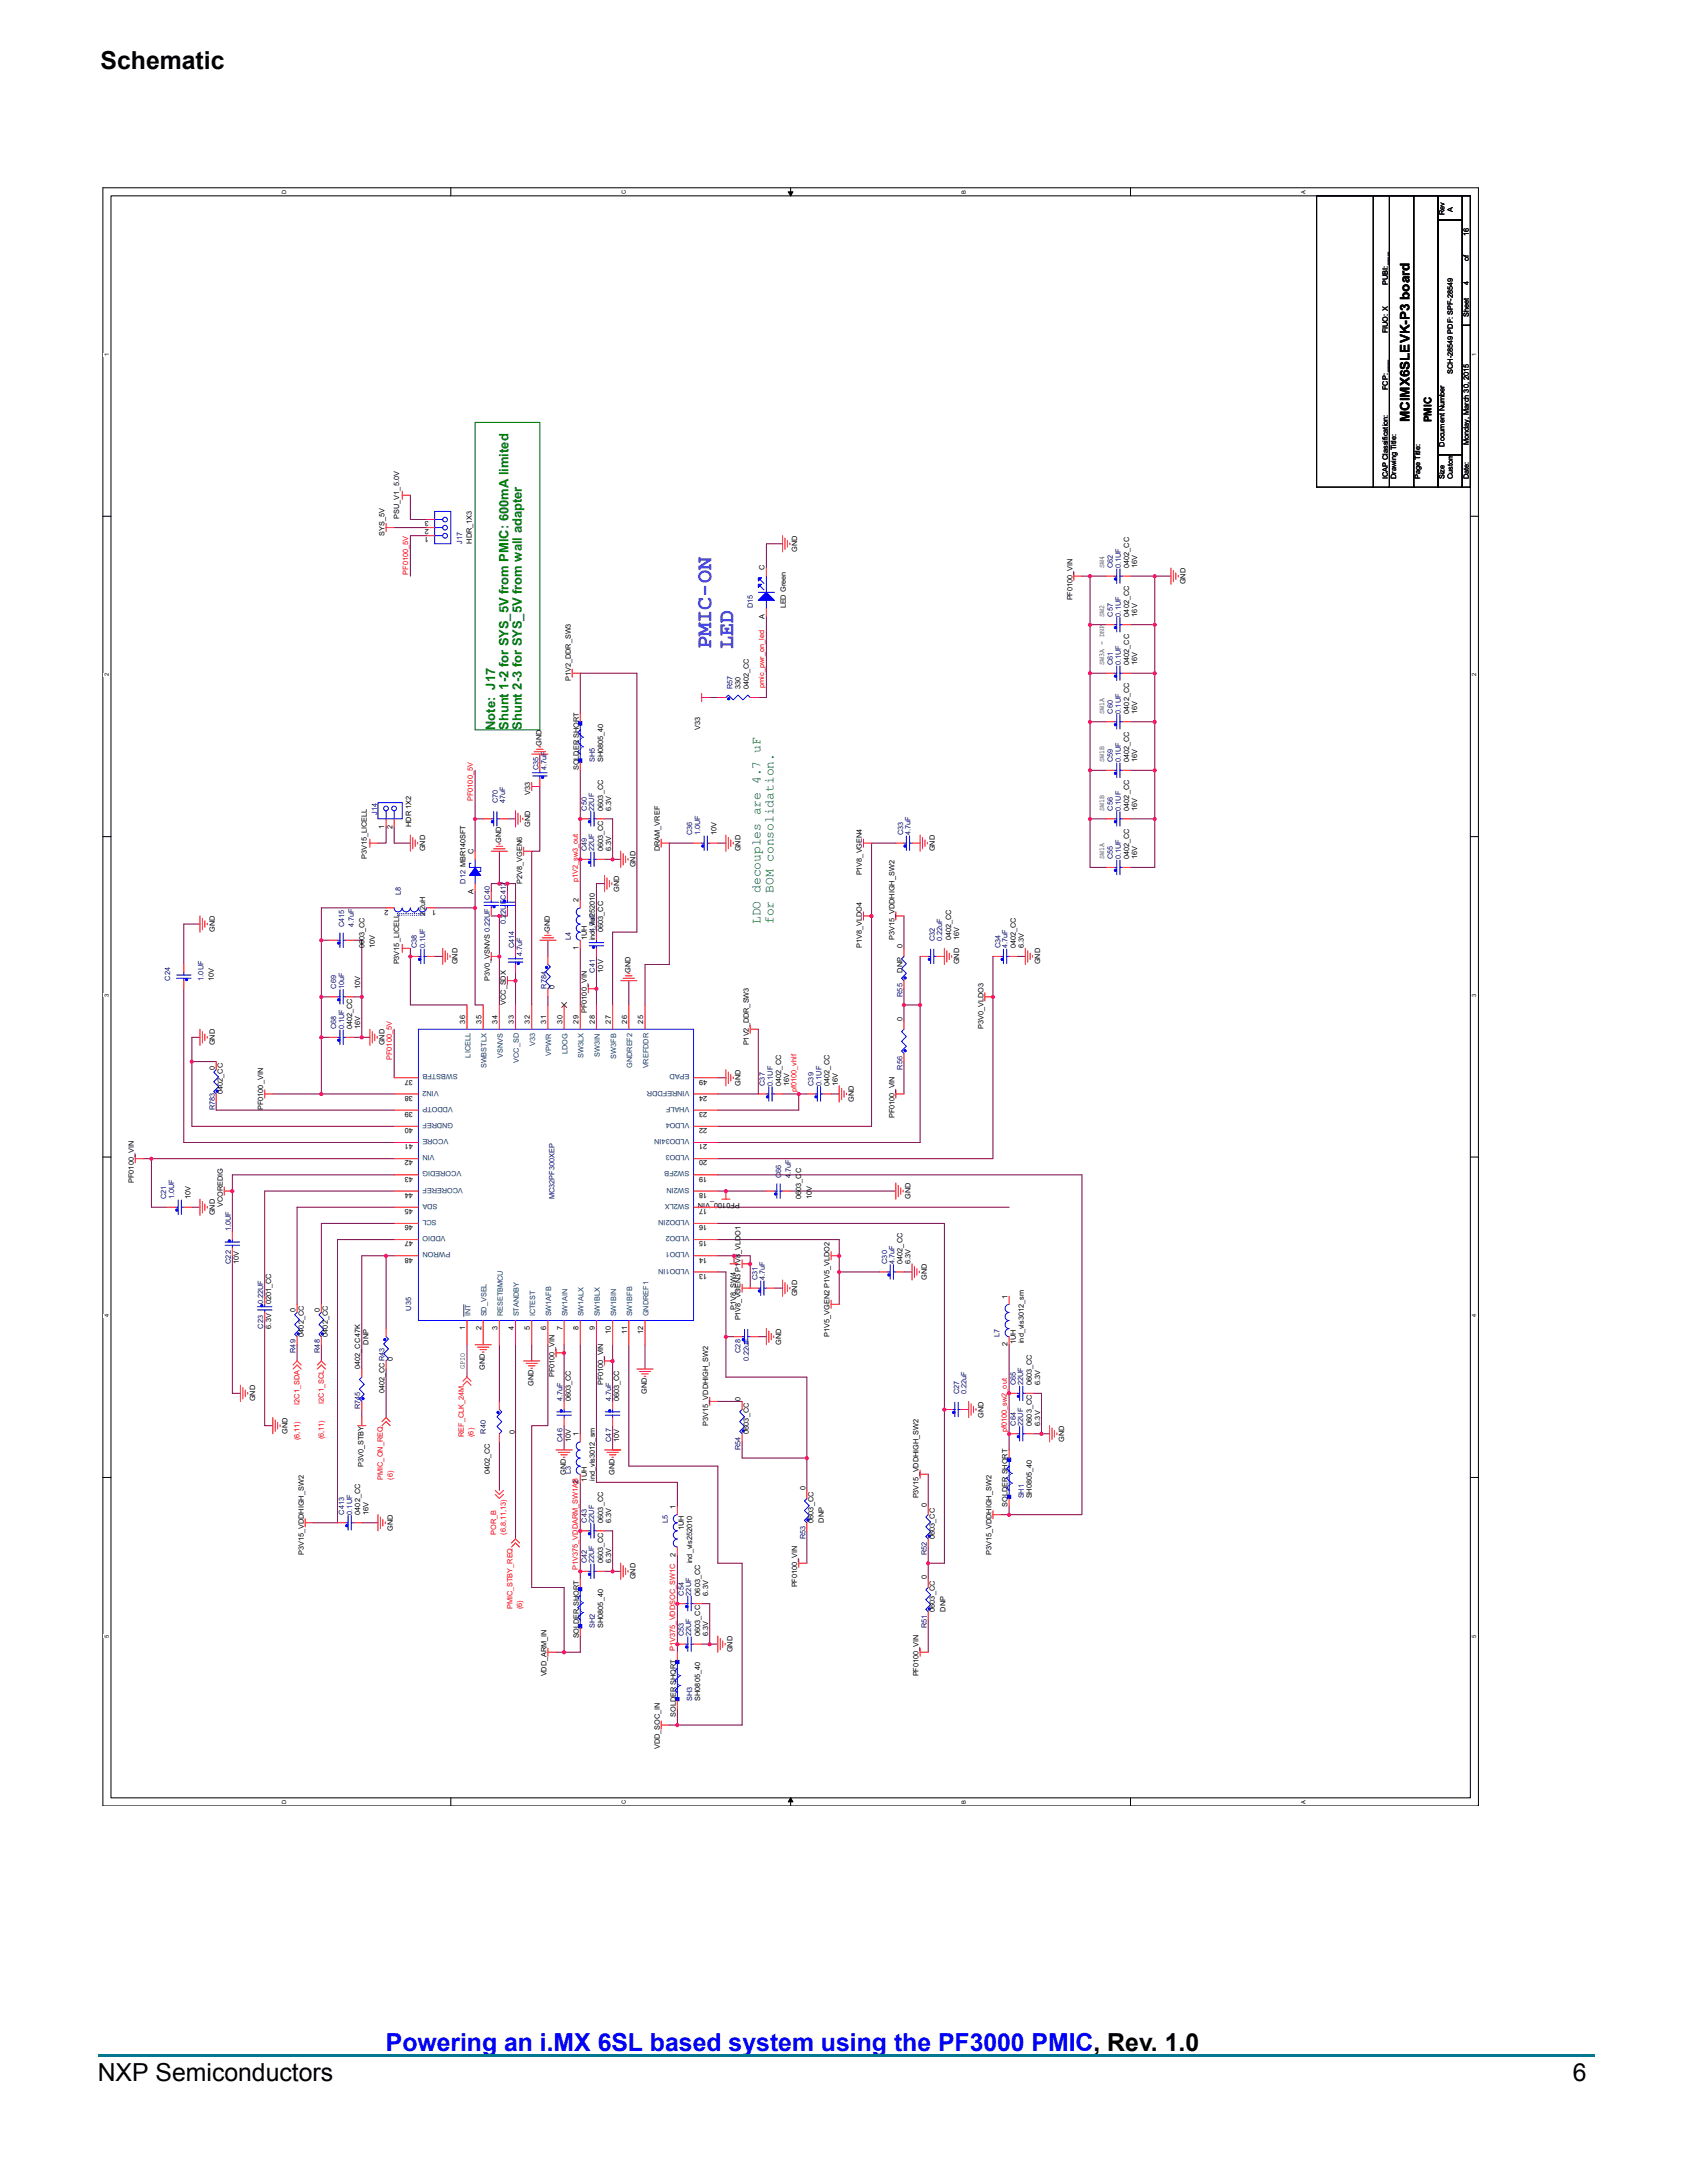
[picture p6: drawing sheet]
<svg xmlns="http://www.w3.org/2000/svg" width="216mm" height="279mm" viewBox="0 0 216 279" stroke-linecap="round" stroke-linejoin="round" font-family="sans-serif">
<defs><g id="words">
<g font-size="3.2">
<text x="12.9" y="8.8">Schematic</text>
<text x="12.5" y="266.4">NXP Semiconductors</text>
<text x="201.3" y="266.4">6</text>
</g>
<text font-size="3.2" fill="#00f" x="49.4" y="262.5">Powering an i.MX 6SL based system using the PF3000 PMIC, Rev. 1.0</text>
<g font-size="2.8" fill="#8000ff">
<text x="91.1" y="83.1" transform="rotate(-90 91.1 83.1)">PMIC-ON</text>
<text x="93.9" y="83.1" transform="rotate(-90 93.9 83.1)">LED</text>
</g>
<text font-size="1.7" x="180.4" y="54.1" transform="rotate(-90 180.4 54.1)">MCIMX6SLEVK-P3 board</text>
<g font-size="1.7" fill="#008000">
<text x="63.4" y="93.4" transform="rotate(-90 63.4 93.4)">Note: J17</text>
<text x="65.1" y="93.4" transform="rotate(-90 65.1 93.4)">Shunt 1-2 for SYS_5V from PMIC: 600mA limited</text>
<text x="66.8" y="93.4" transform="rotate(-90 66.8 93.4)">Shunt 2-3 for SYS_5V from wall adapter</text>
<text x="97.3" y="118.3" transform="rotate(-90 97.3 118.3)">LDO decouples are 4.7 uF</text>
<text x="99" y="118.3" transform="rotate(-90 99 118.3)">for BOM consolidation.</text>
</g>
<text font-size="1.3" x="183.2" y="54.1" transform="rotate(-90 183.2 54.1)">PMIC</text>
<g font-size=".9">
<text x="184.9" y="27.6" transform="rotate(-90 184.9 27.6)">Rev</text>
<text x="185.9" y="27.1" transform="rotate(-90 185.9 27.1)">A</text>
<text x="188" y="33.4" transform="rotate(-90 188 33.4)">of</text>
<text x="188" y="30.2" transform="rotate(-90 188 30.2)">16</text>
<text x="177.6" y="36.5" transform="rotate(-90 177.6 36.5)">PUBI:___</text>
<text x="188" y="40.6" transform="rotate(-90 188 40.6)">Sheet</text>
<text x="188" y="36.5" transform="rotate(-90 188 36.5)">4</text>
<text x="177.6" y="42.7" transform="rotate(-90 177.6 42.7)">FIUO: X</text>
<text x="185.9" y="47.9" transform="rotate(-90 185.9 47.9)">SCH-28549 PDF: SPF-28549</text>
<text x="177.6" y="49.9" transform="rotate(-90 177.6 49.9)">FCP:___</text>
<text x="184.9" y="57.2" transform="rotate(-90 184.9 57.2)">Document Number</text>
<text x="188" y="57" transform="rotate(-90 188 57)">Monday, March 30, 2015</text>
<text x="177.6" y="61.3" transform="rotate(-90 177.6 61.3)">ICAP Classification:</text>
<text x="178.7" y="61.3" transform="rotate(-90 178.7 61.3)">Drawing Title:</text>
<text x="181.8" y="61.3" transform="rotate(-90 181.8 61.3)">Page Title:</text>
<text x="184.9" y="61.3" transform="rotate(-90 184.9 61.3)">Size</text>
<text x="185.9" y="61.3" transform="rotate(-90 185.9 61.3)">Custom</text>
<text x="188" y="61.3" transform="rotate(-90 188 61.3)">Date:</text>
<text x="49.2" y="68.6" transform="rotate(-90 49.2 68.6)">SYS_5V</text>
<text x="51.1" y="66.4" transform="rotate(-90 51.1 66.4)">PSU_V1_5.0V</text>
<text x="54.9" y="68.8" transform="rotate(-180 54.9 68.8)">1</text>
<text x="54.9" y="67.8" transform="rotate(-180 54.9 67.8)">2</text>
<text x="54.9" y="66.7" transform="rotate(-180 54.9 66.7)">3</text>
<text x="60.4" y="69.6" transform="rotate(-90 60.4 69.6)">HDR_1X3</text>
<text x="102" y="70.6" transform="rotate(-90 102 70.6)">GND</text>
<text x="97.9" y="73" transform="rotate(-90 97.9 73)">C</text>
<text x="100.6" y="77.9" transform="rotate(-90 100.6 77.9)">LED Green</text>
<text x="137.2" y="76.8" transform="rotate(-90 137.2 76.8)">PF0100_VIN</text>
<text x="141.3" y="72.7" transform="rotate(-90 141.3 72.7)">SW4</text>
<text x="144.5" y="72.7" transform="rotate(-90 144.5 72.7)">0402_CC</text>
<text x="145.5" y="72.7" transform="rotate(-90 145.5 72.7)">16V</text>
<text x="151.7" y="74.8" transform="rotate(-90 151.7 74.8)">GND</text>
<text x="97.9" y="79.2" transform="rotate(-90 97.9 79.2)">A</text>
<text x="141.3" y="78.9" transform="rotate(-90 141.3 78.9)">SW2</text>
<text x="144.5" y="78.9" transform="rotate(-90 144.5 78.9)">0402_CC</text>
<text x="145.5" y="78.9" transform="rotate(-90 145.5 78.9)">16V</text>
<text x="73" y="87.2" transform="rotate(-90 73 87.2)">P1V2_DDR_SW3</text>
<text x="94.8" y="88.2" transform="rotate(-90 94.8 88.2)">330</text>
<text x="95.8" y="88.2" transform="rotate(-90 95.8 88.2)">0402_CC</text>
<text x="141.3" y="85.1" transform="rotate(-90 141.3 85.1)">SW3A - DNP</text>
<text x="144.5" y="85.1" transform="rotate(-90 144.5 85.1)">0402_CC</text>
<text x="145.5" y="85.1" transform="rotate(-90 145.5 85.1)">16V</text>
<text x="69.3" y="95.5" transform="rotate(-90 69.3 95.5)">GND</text>
<text x="89.6" y="93.4" transform="rotate(-90 89.6 93.4)">V33</text>
<text x="141.3" y="91.3" transform="rotate(-90 141.3 91.3)">SW1A</text>
<text x="144.5" y="91.3" transform="rotate(-90 144.5 91.3)">0402_CC</text>
<text x="145.5" y="91.3" transform="rotate(-90 145.5 91.3)">16V</text>
<text x="67.9" y="101.7" transform="rotate(-90 67.9 101.7)">V33</text>
<text x="74.1" y="98.6" transform="rotate(-90 74.1 98.6)">SOLDER SHORT</text>
<text x="77.2" y="97.6" transform="rotate(-90 77.2 97.6)">SH0805_40</text>
<text x="141.3" y="97.6" transform="rotate(-90 141.3 97.6)">SW1B</text>
<text x="144.5" y="97.6" transform="rotate(-90 144.5 97.6)">0402_CC</text>
<text x="145.5" y="97.6" transform="rotate(-90 145.5 97.6)">16V</text>
<text x="49.2" y="106" transform="rotate(-90 49.2 106)">1</text>
<text x="50.2" y="106" transform="rotate(-90 50.2 106)">2</text>
<text x="52.6" y="105.8" transform="rotate(-90 52.6 105.8)">HDR 1X2</text>
<text x="64.1" y="107.9" transform="rotate(-90 64.1 107.9)">GND</text>
<text x="67.9" y="105.8" transform="rotate(-90 67.9 105.8)">GND</text>
<text x="77.2" y="103.8" transform="rotate(-90 77.2 103.8)">0603_CC</text>
<text x="78.2" y="103.8" transform="rotate(-90 78.2 103.8)">6.3V</text>
<text x="91.7" y="106.9" transform="rotate(-90 91.7 106.9)">10V</text>
<text x="141.3" y="103.8" transform="rotate(-90 141.3 103.8)">SW1B</text>
<text x="144.5" y="103.8" transform="rotate(-90 144.5 103.8)">0402_CC</text>
<text x="145.5" y="103.8" transform="rotate(-90 145.5 103.8)">16V</text>
<text x="46.9" y="110" transform="rotate(-90 46.9 110)">P3V15_LICELL</text>
<text x="54.4" y="108.9" transform="rotate(-90 54.4 108.9)">GND</text>
<text x="60.6" y="109.3" transform="rotate(-90 60.6 109.3)">C</text>
<text x="66.8" y="113.1" transform="rotate(-90 66.8 113.1)">P2V8_VGEN6</text>
<text x="77.2" y="108.9" transform="rotate(-90 77.2 108.9)">0603_CC</text>
<text x="78.2" y="108.9" transform="rotate(-90 78.2 108.9)">6.3V</text>
<text x="81.3" y="111" transform="rotate(-90 81.3 111)">GND</text>
<text x="84.4" y="108.9" transform="rotate(-90 84.4 108.9)">DRAM_VREF</text>
<text x="94.8" y="108.9" transform="rotate(-90 94.8 108.9)">GND</text>
<text x="110.3" y="112.1" transform="rotate(-90 110.3 112.1)">P1V8_VGEN4</text>
<text x="119.6" y="108.9" transform="rotate(-90 119.6 108.9)">GND</text>
<text x="141.3" y="110" transform="rotate(-90 141.3 110)">SW1A</text>
<text x="144.5" y="110" transform="rotate(-90 144.5 110)">0402_CC</text>
<text x="145.5" y="110" transform="rotate(-90 145.5 110)">16V</text>
<text x="27.5" y="119.3" transform="rotate(-90 27.5 119.3)">GND</text>
<text x="49.7" y="116.4" transform="rotate(-180 49.7 116.4)">2</text>
<text x="54.4" y="117.2" transform="rotate(-90 54.4 117.2)">2.2uH</text>
<text x="55.8" y="116.4" transform="rotate(-180 55.8 116.4)">1</text>
<text x="60.6" y="114.4" transform="rotate(-90 60.6 114.4)">A</text>
<text x="70.3" y="119.3" transform="rotate(-90 70.3 119.3)">GND</text>
<text x="74" y="115.5" transform="rotate(-90 74 115.5)">2</text>
<text x="77.2" y="119.3" transform="rotate(-90 77.2 119.3)">0603_CC</text>
<text x="79.3" y="114.1" transform="rotate(-90 79.3 114.1)">GND</text>
<text x="27.4" y="125.5" transform="rotate(-90 27.4 125.5)">10V</text>
<text x="46.6" y="121.4" transform="rotate(-90 46.6 121.4)">0603_CC</text>
<text x="48" y="121.4" transform="rotate(-90 48 121.4)">10V</text>
<text x="51.1" y="123.4" transform="rotate(-90 51.1 123.4)">P3V15_LICELL</text>
<text x="58.5" y="123.4" transform="rotate(-90 58.5 123.4)">GND</text>
<text x="62.7" y="125.5" transform="rotate(-90 62.7 125.5)">P3V0_VSNVS 0.22UF</text>
<text x="74" y="121.6" transform="rotate(-90 74 121.6)">1</text>
<text x="75.1" y="120.3" transform="rotate(-90 75.1 120.3)">1UH</text>
<text x="76.1" y="120.3" transform="rotate(-90 76.1 120.3)">ind_vls252010</text>
<text x="77.2" y="124.5" transform="rotate(-90 77.2 124.5)">10V</text>
<text x="80.7" y="124.5" transform="rotate(-90 80.7 124.5)">GND</text>
<text x="110.3" y="121.4" transform="rotate(-90 110.3 121.4)">P1V8_VLDO4</text>
<text x="114.5" y="120.3" transform="rotate(-90 114.5 120.3)">P3V15_VDDHIGH_SW2</text>
<text x="115.5" y="124.5" transform="rotate(-90 115.5 124.5)">DNP</text>
<text x="115.5" y="121.4" transform="rotate(-90 115.5 121.4)">0</text>
<text x="121.7" y="120.3" transform="rotate(-90 121.7 120.3)">0402_CC</text>
<text x="122.7" y="120.3" transform="rotate(-90 122.7 120.3)">16V</text>
<text x="122.7" y="123.4" transform="rotate(-90 122.7 123.4)">GND</text>
<text x="130" y="121.4" transform="rotate(-90 130 121.4)">0402_CC</text>
<text x="131" y="121.4" transform="rotate(-90 131 121.4)">6.3V</text>
<text x="133.1" y="123.4" transform="rotate(-90 133.1 123.4)">GND</text>
<text x="45.1" y="131.7" transform="rotate(-90 45.1 131.7)">0402_CC</text>
<text x="46.1" y="131.7" transform="rotate(-90 46.1 131.7)">16V</text>
<text x="46.1" y="126.6" transform="rotate(-90 46.1 126.6)">10V</text>
<text x="59.5" y="131" transform="rotate(-90 59.5 131)">36</text>
<text x="61.6" y="131" transform="rotate(-90 61.6 131)">35</text>
<text x="63.7" y="131" transform="rotate(-90 63.7 131)">34</text>
<text x="64.8" y="128.6" transform="rotate(-90 64.8 128.6)">VCC_SDX</text>
<text x="65.8" y="131" transform="rotate(-90 65.8 131)">33</text>
<text x="67.8" y="131" transform="rotate(-90 67.8 131)">32</text>
<text x="69.9" y="131" transform="rotate(-90 69.9 131)">31</text>
<text x="71" y="126.6" transform="rotate(-90 71 126.6)">0</text>
<text x="72" y="131" transform="rotate(-90 72 131)">30</text>
<text x="74" y="131" transform="rotate(-90 74 131)">29</text>
<text x="75.1" y="129.7" transform="rotate(-90 75.1 129.7)">PF0100_VIN</text>
<text x="76.1" y="131" transform="rotate(-90 76.1 131)">28</text>
<text x="78.2" y="131" transform="rotate(-90 78.2 131)">27</text>
<text x="80.3" y="131" transform="rotate(-90 80.3 131)">26</text>
<text x="82.3" y="131" transform="rotate(-90 82.3 131)">25</text>
<text x="115.5" y="130.7" transform="rotate(-90 115.5 130.7)">0</text>
<text x="125.9" y="131.7" transform="rotate(-90 125.9 131.7)">P3V0_VLDO3</text>
<text x="27.5" y="136.9" transform="rotate(-90 27.5 136.9)">0</text>
<text x="27.5" y="133.8" transform="rotate(-90 27.5 133.8)">GND</text>
<text x="49.2" y="133.8" transform="rotate(-90 49.2 133.8)">GND</text>
<text x="95.8" y="133.8" transform="rotate(-90 95.8 133.8)">P1V2_DDR_SW3</text>
<text x="28.5" y="140" transform="rotate(-90 28.5 140)">0402_CC</text>
<text x="33.7" y="142.1" transform="rotate(-90 33.7 142.1)">PF0100_VIN</text>
<text x="52.8" y="138.2" transform="rotate(-180 52.8 138.2)">37</text>
<text x="52.8" y="140.2" transform="rotate(-180 52.8 140.2)">38</text>
<text x="52.8" y="142.3" transform="rotate(-180 52.8 142.3)">39</text>
<text x="90.5" y="142.3" transform="rotate(-180 90.5 142.3)">23</text>
<text x="90.5" y="140.2" transform="rotate(-180 90.5 140.2)">24</text>
<text x="90.5" y="138.2" transform="rotate(-180 90.5 138.2)">49</text>
<text x="94.8" y="139" transform="rotate(-90 94.8 139)">GND</text>
<text x="100" y="139" transform="rotate(-90 100 139)">0402_CC</text>
<text x="101" y="139" transform="rotate(-90 101 139)">16V</text>
<text x="106.2" y="139" transform="rotate(-90 106.2 139)">0402_CC</text>
<text x="107.2" y="139" transform="rotate(-90 107.2 139)">16V</text>
<text x="109.3" y="141" transform="rotate(-90 109.3 141)">GND</text>
<text x="114.5" y="143.1" transform="rotate(-90 114.5 143.1)">PF0100_VIN</text>
<text x="52.8" y="148.5" transform="rotate(-180 52.8 148.5)">42</text>
<text x="52.8" y="144.4" transform="rotate(-180 52.8 144.4)">40</text>
<text x="52.8" y="146.5" transform="rotate(-180 52.8 146.5)">41</text>
<text x="90.5" y="144.4" transform="rotate(-180 90.5 144.4)">22</text>
<text x="90.5" y="146.5" transform="rotate(-180 90.5 146.5)">21</text>
<text x="90.5" y="148.5" transform="rotate(-180 90.5 148.5)">20</text>
<text x="17.1" y="151.4" transform="rotate(-90 17.1 151.4)">PF0100_VIN</text>
<text x="24.4" y="153.5" transform="rotate(-90 24.4 153.5)">10V</text>
<text x="27.5" y="155.5" transform="rotate(-90 27.5 155.5)">GND</text>
<text x="28.5" y="154.5" transform="rotate(-90 28.5 154.5)">VCOREDIG</text>
<text x="52.8" y="154.7" transform="rotate(-180 52.8 154.7)">45</text>
<text x="52.8" y="152.7" transform="rotate(-180 52.8 152.7)">44</text>
<text x="52.8" y="150.6" transform="rotate(-180 52.8 150.6)">43</text>
<text x="90.5" y="154.7" transform="rotate(-180 90.5 154.7)">17</text>
<text x="90.5" y="152.7" transform="rotate(-180 90.5 152.7)">18</text>
<text x="90.5" y="150.6" transform="rotate(-180 90.5 150.6)">19</text>
<text x="94.7" y="154" transform="rotate(-180 94.7 154)">PF0100_VIN</text>
<text x="102.6" y="153.5" transform="rotate(-90 102.6 153.5)">0603_CC</text>
<text x="103.9" y="153.5" transform="rotate(-90 103.9 153.5)">10V</text>
<text x="116.5" y="153.5" transform="rotate(-90 116.5 153.5)">GND</text>
<text x="30.6" y="161.8" transform="rotate(-90 30.6 161.8)">10V</text>
<text x="52.8" y="158.9" transform="rotate(-180 52.8 158.9)">47</text>
<text x="52.8" y="156.8" transform="rotate(-180 52.8 156.8)">46</text>
<text x="52.8" y="160.9" transform="rotate(-180 52.8 160.9)">48</text>
<text x="90.5" y="156.8" transform="rotate(-180 90.5 156.8)">16</text>
<text x="90.5" y="160.9" transform="rotate(-180 90.5 160.9)">14</text>
<text x="90.5" y="158.9" transform="rotate(-180 90.5 158.9)">15</text>
<text x="115.5" y="161.8" transform="rotate(-90 115.5 161.8)">0402_CC</text>
<text x="116.5" y="161.8" transform="rotate(-90 116.5 161.8)">6.3V</text>
<text x="34.7" y="166.9" transform="rotate(-90 34.7 166.9)">0201_CC</text>
<text x="37.8" y="168" transform="rotate(-90 37.8 168)">0</text>
<text x="40.9" y="168" transform="rotate(-90 40.9 168)">0</text>
<text x="90.5" y="163" transform="rotate(-180 90.5 163)">13</text>
<text x="94.2" y="167.7" transform="rotate(-90 94.2 167.7)">P1V8_SW4</text>
<text x="102" y="165.9" transform="rotate(-90 102 165.9)">GND</text>
<text x="118.6" y="163.8" transform="rotate(-90 118.6 163.8)">GND</text>
<text x="128.9" y="166.2" transform="rotate(-90 128.9 166.2)">1</text>
<text x="34.7" y="170" transform="rotate(-90 34.7 170)">6.3V</text>
<text x="38.9" y="171.1" transform="rotate(-90 38.9 171.1)">0402_CC</text>
<text x="42" y="171.1" transform="rotate(-90 42 171.1)">0402_CC</text>
<text x="47.1" y="172.1" transform="rotate(-90 47.1 172.1)">DNP</text>
<text x="59.5" y="170.3" transform="rotate(-90 59.5 170.3)">1</text>
<text x="61.6" y="170.3" transform="rotate(-90 61.6 170.3)">2</text>
<text x="63.7" y="170.3" transform="rotate(-90 63.7 170.3)">3</text>
<text x="65.8" y="170.3" transform="rotate(-90 65.8 170.3)">4</text>
<text x="67.8" y="170.3" transform="rotate(-90 67.8 170.3)">5</text>
<text x="69.9" y="170.3" transform="rotate(-90 69.9 170.3)">6</text>
<text x="72" y="170.3" transform="rotate(-90 72 170.3)">7</text>
<text x="74" y="170.3" transform="rotate(-90 74 170.3)">8</text>
<text x="76.1" y="170.3" transform="rotate(-90 76.1 170.3)">9</text>
<text x="78.2" y="170.8" transform="rotate(-90 78.2 170.8)">10</text>
<text x="80.3" y="170.8" transform="rotate(-90 80.3 170.8)">11</text>
<text x="82.3" y="170.8" transform="rotate(-90 82.3 170.8)">12</text>
<text x="94.8" y="169" transform="rotate(-90 94.8 169)">P1V8_VGEN3 P1V8_VLDO1</text>
<text x="100" y="172.1" transform="rotate(-90 100 172.1)">GND</text>
<text x="106.2" y="171.1" transform="rotate(-90 106.2 171.1)">P1V5_VGEN2 P1V5_VLDO2</text>
<text x="128.9" y="172.3" transform="rotate(-90 128.9 172.3)">2</text>
<text x="130" y="172" transform="rotate(-90 130 172)">1UH</text>
<text x="131" y="171.9" transform="rotate(-90 131 171.9)">ind_vls3012_sm</text>
<text x="32.7" y="179.4" transform="rotate(-90 32.7 179.4)">GND</text>
<text x="46.1" y="175.2" transform="rotate(-90 46.1 175.2)">0402_CC 47K</text>
<text x="49.2" y="178.3" transform="rotate(-90 49.2 178.3)">0402_CC R43</text>
<text x="50.3" y="174.2" transform="rotate(-90 50.3 174.2)">0</text>
<text x="59.5" y="175.2" transform="rotate(-90 59.5 175.2)">GPIO</text>
<text x="62.1" y="175.3" transform="rotate(-90 62.1 175.3)">GND</text>
<text x="68.3" y="177.4" transform="rotate(-90 68.3 177.4)">GND</text>
<text x="71" y="176.3" transform="rotate(-90 71 176.3)">PF0100_VIN</text>
<text x="73" y="179.4" transform="rotate(-90 73 179.4)">0603_CC</text>
<text x="77.2" y="177.3" transform="rotate(-90 77.2 177.3)">PF0100_VIN</text>
<text x="79.3" y="179.4" transform="rotate(-90 79.3 179.4)">0603_CC</text>
<text x="82.8" y="178.4" transform="rotate(-90 82.8 178.4)">GND</text>
<text x="94.8" y="179.4" transform="rotate(-90 94.8 179.4)">0</text>
<text x="132.1" y="177.3" transform="rotate(-90 132.1 177.3)">0603_CC</text>
<text x="133.1" y="177.3" transform="rotate(-90 133.1 177.3)">6.3V</text>
<text x="36.8" y="183.5" transform="rotate(-90 36.8 183.5)">GND</text>
<text x="65.9" y="183.5" transform="rotate(-90 65.9 183.5)">0</text>
<text x="73" y="184.5" transform="rotate(-90 73 184.5)">10V</text>
<text x="74" y="183.8" transform="rotate(-90 74 183.8)">1</text>
<text x="79.3" y="184.5" transform="rotate(-90 79.3 184.5)">10V</text>
<text x="90.6" y="182.5" transform="rotate(-90 90.6 182.5)">P3V15_VDDHIGH_SW2</text>
<text x="95.8" y="183.5" transform="rotate(-90 95.8 183.5)">0603_CC</text>
<text x="125.9" y="181.4" transform="rotate(-90 125.9 181.4)">GND</text>
<text x="132.1" y="182.5" transform="rotate(-90 132.1 182.5)">0603_CC</text>
<text x="133.1" y="182.5" transform="rotate(-90 133.1 182.5)">6.3V</text>
<text x="136.2" y="184.5" transform="rotate(-90 136.2 184.5)">GND</text>
<text x="46.5" y="187.8" transform="rotate(-90 46.5 187.8)">P3V0_STBY</text>
<text x="62.7" y="188.7" transform="rotate(-90 62.7 188.7)">0402_CC</text>
<text x="72.4" y="188.8" transform="rotate(-90 72.4 188.8)">GND</text>
<text x="74" y="189.9" transform="rotate(-90 74 189.9)">2</text>
<text x="75.1" y="189.6" transform="rotate(-90 75.1 189.6)">1UH</text>
<text x="76.1" y="189.5" transform="rotate(-90 76.1 189.5)">ind_vls3012_sm</text>
<text x="78.6" y="188.8" transform="rotate(-90 78.6 188.8)">GND</text>
<text x="103.1" y="190.8" transform="rotate(-90 103.1 190.8)">0</text>
<text x="117.6" y="191.8" transform="rotate(-90 117.6 191.8)">P3V15_VDDHIGH_SW2</text>
<text x="132.1" y="191.8" transform="rotate(-90 132.1 191.8)">SH0805_40</text>
<text x="46.1" y="193.9" transform="rotate(-90 46.1 193.9)">0402_CC</text>
<text x="47.1" y="193.9" transform="rotate(-90 47.1 193.9)">16V</text>
<text x="50.3" y="195.9" transform="rotate(-90 50.3 195.9)">GND</text>
<text x="77.2" y="194.9" transform="rotate(-90 77.2 194.9)">0603_CC</text>
<text x="78.2" y="194.9" transform="rotate(-90 78.2 194.9)">6.3V</text>
<text x="86.5" y="193.1" transform="rotate(-90 86.5 193.1)">1</text>
<text x="87.5" y="195.8" transform="rotate(-90 87.5 195.8)">1UH</text>
<text x="104.1" y="194.9" transform="rotate(-90 104.1 194.9)">0603_CC</text>
<text x="105.4" y="194.9" transform="rotate(-90 105.4 194.9)">DNP</text>
<text x="118.6" y="192.8" transform="rotate(-90 118.6 192.8)">0</text>
<text x="119.6" y="197" transform="rotate(-90 119.6 197)">0603_CC</text>
<text x="129" y="192.8" transform="rotate(-90 129 192.8)">SOLDER SHORT</text>
<text x="38.9" y="199" transform="rotate(-90 38.9 199)">P3V15_VDDHIGH_SW2</text>
<text x="77.2" y="200.1" transform="rotate(-90 77.2 200.1)">0603_CC</text>
<text x="78.2" y="200.1" transform="rotate(-90 78.2 200.1)">6.3V</text>
<text x="81.3" y="202.1" transform="rotate(-90 81.3 202.1)">GND</text>
<text x="86.5" y="199.2" transform="rotate(-90 86.5 199.2)">2</text>
<text x="88.6" y="200.1" transform="rotate(-90 88.6 200.1)">ind_vls252010</text>
<text x="102" y="203.2" transform="rotate(-90 102 203.2)">PF0100_VIN</text>
<text x="118.6" y="202.1" transform="rotate(-90 118.6 202.1)">0</text>
<text x="126.9" y="199" transform="rotate(-90 126.9 199)">P3V15_VDDHIGH_SW2</text>
<text x="74.1" y="209.7" transform="rotate(-90 74.1 209.7)">SOLDER SHORT</text>
<text x="77.2" y="208.4" transform="rotate(-90 77.2 208.4)">SH0805_40</text>
<text x="89.6" y="209.4" transform="rotate(-90 89.6 209.4)">0603_CC</text>
<text x="89.6" y="204.2" transform="rotate(-90 89.6 204.2)">0603_CC</text>
<text x="90.6" y="209.4" transform="rotate(-90 90.6 209.4)">6.3V</text>
<text x="90.6" y="204.2" transform="rotate(-90 90.6 204.2)">6.3V</text>
<text x="119.6" y="206.3" transform="rotate(-90 119.6 206.3)">0603_CC</text>
<text x="121" y="206.3" transform="rotate(-90 121 206.3)">DNP</text>
<text x="69.9" y="214.6" transform="rotate(-90 69.9 214.6)">VDD_ARM_IN</text>
<text x="93.7" y="211.5" transform="rotate(-90 93.7 211.5)">GND</text>
<text x="117.6" y="214.6" transform="rotate(-90 117.6 214.6)">PF0100_VIN</text>
<text x="86.5" y="219.8" transform="rotate(-90 86.5 219.8)">SOLDER SHORT</text>
<text x="89.6" y="217.7" transform="rotate(-90 89.6 217.7)">SH0805_40</text>
<text x="84.4" y="223.9" transform="rotate(-90 84.4 223.9)">VDD_SOC_IN</text>
</g>
<g font-size=".9" fill="#000080">
<text x="59.2" y="69.6" transform="rotate(-90 59.2 69.6)">J17</text>
<text x="96.3" y="77.9" transform="rotate(-90 96.3 77.9)">D15</text>
<text x="142.4" y="72.7" transform="rotate(-90 142.4 72.7)">C62</text>
<text x="143.5" y="72.7" transform="rotate(-90 143.5 72.7)">0.1UF</text>
<text x="142.4" y="78.9" transform="rotate(-90 142.4 78.9)">C57</text>
<text x="143.5" y="78.9" transform="rotate(-90 143.5 78.9)">0.1UF</text>
<text x="93.7" y="88.2" transform="rotate(-90 93.7 88.2)">R57</text>
<text x="142.4" y="85.1" transform="rotate(-90 142.4 85.1)">C61</text>
<text x="143.5" y="85.1" transform="rotate(-90 143.5 85.1)">0.1UF</text>
<text x="142.4" y="91.3" transform="rotate(-90 142.4 91.3)">C60</text>
<text x="143.5" y="91.3" transform="rotate(-90 143.5 91.3)">0.1UF</text>
<text x="68.9" y="98.6" transform="rotate(-90 68.9 98.6)">C35</text>
<text x="69.9" y="98.6" transform="rotate(-90 69.9 98.6)">4.7uF</text>
<text x="76.1" y="97.6" transform="rotate(-90 76.1 97.6)">SH5</text>
<text x="142.4" y="97.6" transform="rotate(-90 142.4 97.6)">C59</text>
<text x="143.5" y="97.6" transform="rotate(-90 143.5 97.6)">0.1UF</text>
<text x="48.3" y="104.3" transform="rotate(-90 48.3 104.3)">J14</text>
<text x="63.7" y="102.8" transform="rotate(-90 63.7 102.8)">C70</text>
<text x="64.7" y="102.8" transform="rotate(-90 64.7 102.8)">47uF</text>
<text x="75.1" y="103.8" transform="rotate(-90 75.1 103.8)">C50</text>
<text x="76" y="103.8" transform="rotate(-90 76 103.8)">22UF</text>
<text x="88.6" y="106.9" transform="rotate(-90 88.6 106.9)">C36</text>
<text x="89.6" y="106.9" transform="rotate(-90 89.6 106.9)">1.0UF</text>
<text x="115.6" y="106.9" transform="rotate(-90 115.6 106.9)">C33</text>
<text x="116.5" y="106.9" transform="rotate(-90 116.5 106.9)">4.7uF</text>
<text x="142.4" y="103.8" transform="rotate(-90 142.4 103.8)">C56</text>
<text x="143.5" y="103.8" transform="rotate(-90 143.5 103.8)">0.1UF</text>
<text x="59.6" y="113.1" transform="rotate(-90 59.6 113.1)">D12 MBR140SFT</text>
<text x="75.1" y="108.9" transform="rotate(-90 75.1 108.9)">C49</text>
<text x="76" y="108.9" transform="rotate(-90 76 108.9)">22UF</text>
<text x="142.4" y="110" transform="rotate(-90 142.4 110)">C55</text>
<text x="143.5" y="110" transform="rotate(-90 143.5 110)">0.1UF</text>
<text x="44" y="118.7" transform="rotate(-90 44 118.7)">C415</text>
<text x="45.3" y="118.7" transform="rotate(-90 45.3 118.7)">4.7uF</text>
<text x="51.3" y="114.5" transform="rotate(-90 51.3 114.5)">L8</text>
<text x="62.7" y="115.2" transform="rotate(-90 62.7 115.2)">C40</text>
<text x="64.8" y="118.3" transform="rotate(-90 64.8 118.3)">0.22UFC412</text>
<text x="76.1" y="119.3" transform="rotate(-90 76.1 119.3)">4.7uF</text>
<text x="21.8" y="125.5" transform="rotate(-90 21.8 125.5)">C24</text>
<text x="26" y="125.5" transform="rotate(-90 26 125.5)">1.0UF</text>
<text x="53.4" y="121.4" transform="rotate(-90 53.4 121.4)">C38</text>
<text x="54.4" y="121.4" transform="rotate(-90 54.4 121.4)">0.1UF</text>
<text x="65.8" y="121.4" transform="rotate(-90 65.8 121.4)">C414</text>
<text x="66.8" y="122.4" transform="rotate(-90 66.8 122.4)">4.7uF</text>
<text x="73" y="120.3" transform="rotate(-90 73 120.3)">L4</text>
<text x="76.1" y="124.5" transform="rotate(-90 76.1 124.5)">C41</text>
<text x="119.6" y="120.4" transform="rotate(-90 119.6 120.4)">C32</text>
<text x="120.6" y="120.4" transform="rotate(-90 120.6 120.4)">0.22uF</text>
<text x="128" y="121.4" transform="rotate(-90 128 121.4)">C34</text>
<text x="129" y="121.4" transform="rotate(-90 129 121.4)">4.7uF</text>
<text x="43" y="131.7" transform="rotate(-90 43 131.7)">C68</text>
<text x="43" y="126.6" transform="rotate(-90 43 126.6)">C69</text>
<text x="44" y="131.7" transform="rotate(-90 44 131.7)">0.1UF</text>
<text x="44" y="126.6" transform="rotate(-90 44 126.6)">10uF</text>
<text x="69.9" y="126.6" transform="rotate(-90 69.9 126.6)">R784</text>
<text x="115.5" y="127.6" transform="rotate(-90 115.5 127.6)">R55</text>
<text x="115.5" y="136.9" transform="rotate(-90 115.5 136.9)">R56</text>
<text x="27.5" y="142.1" transform="rotate(-90 27.5 142.1)">R783</text>
<text x="97.9" y="139" transform="rotate(-90 97.9 139)">C37</text>
<text x="98.9" y="139" transform="rotate(-90 98.9 139)">0.1UF</text>
<text x="104.1" y="139" transform="rotate(-90 104.1 139)">C39</text>
<text x="105.1" y="139" transform="rotate(-90 105.1 139)">0.1UF</text>
<text x="21.3" y="153.5" transform="rotate(-90 21.3 153.5)">C21</text>
<text x="22.3" y="153.5" transform="rotate(-90 22.3 153.5)">1.0UF</text>
<text x="71" y="153.5" transform="rotate(-90 71 153.5)">MC32PF300XEP</text>
<text x="100" y="150.8" transform="rotate(-90 100 150.8)">C66</text>
<text x="101.2" y="150.8" transform="rotate(-90 101.2 150.8)">4.7uF</text>
<text x="29.5" y="161.8" transform="rotate(-90 29.5 161.8)">C22</text>
<text x="29.5" y="157.6" transform="rotate(-90 29.5 157.6)">1.0UF</text>
<text x="113.5" y="161.8" transform="rotate(-90 113.5 161.8)">C30</text>
<text x="114.5" y="161.8" transform="rotate(-90 114.5 161.8)">4.7uF</text>
<text x="33.7" y="166.9" transform="rotate(-90 33.7 166.9)">0.22UF</text>
<text x="52.6" y="167.8" transform="rotate(-90 52.6 167.8)">U35</text>
<text x="97" y="163.8" transform="rotate(-90 97 163.8)">C31</text>
<text x="97.9" y="163.8" transform="rotate(-90 97.9 163.8)">4.7uF</text>
<text x="33.7" y="170" transform="rotate(-90 33.7 170)">C23</text>
<text x="37.8" y="173.2" transform="rotate(-90 37.8 173.2)">R49</text>
<text x="40.9" y="173.2" transform="rotate(-90 40.9 173.2)">R48</text>
<text x="94.8" y="173.2" transform="rotate(-90 94.8 173.2)">C28</text>
<text x="127.9" y="171.1" transform="rotate(-90 127.9 171.1)">L7</text>
<text x="72" y="179.4" transform="rotate(-90 72 179.4)">4.7uF</text>
<text x="78.2" y="179.4" transform="rotate(-90 78.2 179.4)">4.7uF</text>
<text x="95.8" y="174.2" transform="rotate(-90 95.8 174.2)">0.22uF</text>
<text x="122.7" y="178.4" transform="rotate(-90 122.7 178.4)">C27</text>
<text x="123.7" y="178.4" transform="rotate(-90 123.7 178.4)">0.22uF</text>
<text x="130" y="177.3" transform="rotate(-90 130 177.3)">C65</text>
<text x="130.9" y="177.3" transform="rotate(-90 130.9 177.3)">22UF</text>
<text x="46.1" y="180.4" transform="rotate(-90 46.1 180.4)">R745</text>
<text x="62.2" y="183.5" transform="rotate(-90 62.2 183.5)">R40</text>
<text x="72" y="184.5" transform="rotate(-90 72 184.5)">C46</text>
<text x="78.2" y="184.5" transform="rotate(-90 78.2 184.5)">C47</text>
<text x="94.8" y="185.6" transform="rotate(-90 94.8 185.6)">R54</text>
<text x="130" y="182.5" transform="rotate(-90 130 182.5)">C64</text>
<text x="130.9" y="182.5" transform="rotate(-90 130.9 182.5)">22UF</text>
<text x="73" y="188.7" transform="rotate(-90 73 188.7)">L3</text>
<text x="131" y="191.8" transform="rotate(-90 131 191.8)">SH1</text>
<text x="44" y="193.9" transform="rotate(-90 44 193.9)">C413</text>
<text x="45.1" y="193.9" transform="rotate(-90 45.1 193.9)">0.1UF</text>
<text x="75.1" y="194.9" transform="rotate(-90 75.1 194.9)">C43</text>
<text x="76" y="194.9" transform="rotate(-90 76 194.9)">22UF</text>
<text x="85.5" y="194.9" transform="rotate(-90 85.5 194.9)">L5</text>
<text x="103.1" y="197" transform="rotate(-90 103.1 197)">R53</text>
<text x="75.1" y="200.1" transform="rotate(-90 75.1 200.1)">C42</text>
<text x="76" y="200.1" transform="rotate(-90 76 200.1)">22UF</text>
<text x="118.6" y="199" transform="rotate(-90 118.6 199)">R52</text>
<text x="76.1" y="208.4" transform="rotate(-90 76.1 208.4)">SH2</text>
<text x="87.5" y="209.4" transform="rotate(-90 87.5 209.4)">C53</text>
<text x="87.5" y="204.2" transform="rotate(-90 87.5 204.2)">C54</text>
<text x="88.5" y="209.4" transform="rotate(-90 88.5 209.4)">22UF</text>
<text x="88.5" y="204.2" transform="rotate(-90 88.5 204.2)">22UF</text>
<text x="118.6" y="208.4" transform="rotate(-90 118.6 208.4)">R51</text>
<text x="88.6" y="217.7" transform="rotate(-90 88.6 217.7)">SH3</text>
</g>
<g font-size=".9" fill="#f00">
<text x="52.2" y="73.5" transform="rotate(-90 52.2 73.5)">PF0100_5V</text>
<text x="97.8" y="88" transform="rotate(-90 97.8 88)">pmic_pwr_on_led</text>
<text x="60.5" y="102.5" transform="rotate(-90 60.5 102.5)">PF0100_5V</text>
<text x="74" y="112.9" transform="rotate(-90 74 112.9)">p1V2_sw3_out</text>
<text x="50.2" y="135.7" transform="rotate(-90 50.2 135.7)">PF0100_5V</text>
<text x="101.9" y="139.8" transform="rotate(-90 101.9 139.8)">pf0100_vhlf</text>
<text x="38.3" y="179.8" transform="rotate(-90 38.3 179.8)">I2C1_SDA</text>
<text x="41.5" y="179.7" transform="rotate(-90 41.5 179.7)">I2C1_SCL</text>
<text x="38.3" y="184.3" transform="rotate(-90 38.3 184.3)">(6,11)</text>
<text x="41.5" y="184.2" transform="rotate(-90 41.5 184.2)">(6,11)</text>
<text x="59.4" y="183.9" transform="rotate(-90 59.4 183.9)">REF_CLK_24M</text>
<text x="60.6" y="183.9" transform="rotate(-90 60.6 183.9)">(6)</text>
<text x="128.9" y="183.3" transform="rotate(-90 128.9 183.3)">pf0100_sw2_out</text>
<text x="49" y="189.4" transform="rotate(-90 49 189.4)">PMIC_ON_REQ</text>
<text x="50.3" y="189.4" transform="rotate(-90 50.3 189.4)">(6)</text>
<text x="63.5" y="196.5" transform="rotate(-90 63.5 196.5)">POR_B</text>
<text x="64.8" y="196.5" transform="rotate(-90 64.8 196.5)">(6,8,11,13)</text>
<text x="74" y="200.9" transform="rotate(-90 74 200.9)">P1V375_VDDARM_SW1AB</text>
<text x="65.6" y="206" transform="rotate(-90 65.6 206)">PMIC_STBY_REQ</text>
<text x="66.8" y="206" transform="rotate(-90 66.8 206)">(6)</text>
<text x="86.4" y="211.3" transform="rotate(-90 86.4 211.3)">P1V375_VDDSOC_SW1C</text>
</g>
<g font-size=".9" fill="#004080">
<text x="58.6" y="137.5" transform="rotate(-180 58.6 137.5)">SWBSTFB</text>
<text x="60.2" y="135.4" transform="rotate(-90 60.2 135.4)">LICELL</text>
<text x="62.3" y="136.7" transform="rotate(-90 62.3 136.7)">SWBSTLX</text>
<text x="64.3" y="135.4" transform="rotate(-90 64.3 135.4)">VSNVS</text>
<text x="66.4" y="136" transform="rotate(-90 66.4 136)">VCC_SD</text>
<text x="68.5" y="133.9" transform="rotate(-90 68.5 133.9)">V33</text>
<text x="70.6" y="135.1" transform="rotate(-90 70.6 135.1)">VPWR</text>
<text x="72.6" y="134.9" transform="rotate(-90 72.6 134.9)">LDOG</text>
<text x="74.7" y="135.4" transform="rotate(-90 74.7 135.4)">SW3LX</text>
<text x="76.8" y="135.3" transform="rotate(-90 76.8 135.3)">SW3IN</text>
<text x="78.8" y="135.5" transform="rotate(-90 78.8 135.5)">SW3FB</text>
<text x="80.9" y="136.7" transform="rotate(-90 80.9 136.7)">GNDREF2</text>
<text x="83" y="136.8" transform="rotate(-90 83 136.8)">VREFDDR</text>
<text x="88.2" y="137.5" transform="rotate(-180 88.2 137.5)">EPAD</text>
<text x="56.1" y="139.6" transform="rotate(-180 56.1 139.6)">VIN2</text>
<text x="58" y="141.7" transform="rotate(-180 58 141.7)">VDDOTP</text>
<text x="58" y="143.7" transform="rotate(-180 58 143.7)">GNDREF</text>
<text x="88.2" y="143.7" transform="rotate(-180 88.2 143.7)">VLDO4</text>
<text x="88.2" y="141.7" transform="rotate(-180 88.2 141.7)">VHALF</text>
<text x="88.2" y="139.6" transform="rotate(-180 88.2 139.6)">VINREFDDR</text>
<text x="55.6" y="147.9" transform="rotate(-180 55.6 147.9)">VIN</text>
<text x="57.4" y="145.8" transform="rotate(-180 57.4 145.8)">VCORE</text>
<text x="59" y="149.9" transform="rotate(-180 59 149.9)">VCOREDIG</text>
<text x="88.2" y="145.8" transform="rotate(-180 88.2 145.8)">VLDO34IN</text>
<text x="88.2" y="149.9" transform="rotate(-180 88.2 149.9)">SW2FB</text>
<text x="88.2" y="147.9" transform="rotate(-180 88.2 147.9)">VLDO3</text>
<text x="56" y="154.1" transform="rotate(-180 56 154.1)">SDA</text>
<text x="59.2" y="152" transform="rotate(-180 59.2 152)">VCOREREF</text>
<text x="88.2" y="154.1" transform="rotate(-180 88.2 154.1)">SW2LX</text>
<text x="88.2" y="152" transform="rotate(-180 88.2 152)">SW2IN</text>
<text x="55.9" y="156.2" transform="rotate(-180 55.9 156.2)">SCL</text>
<text x="57" y="158.2" transform="rotate(-180 57 158.2)">VDDIO</text>
<text x="57.6" y="160.3" transform="rotate(-180 57.6 160.3)">PWRON</text>
<text x="88.2" y="156.2" transform="rotate(-180 88.2 156.2)">VLDO2IN</text>
<text x="88.2" y="160.3" transform="rotate(-180 88.2 160.3)">VLDO1</text>
<text x="88.2" y="158.2" transform="rotate(-180 88.2 158.2)">VLDO2</text>
<text x="88.2" y="162.4" transform="rotate(-180 88.2 162.4)">VLDO1IN</text>
<text x="60.2" y="168.5" transform="rotate(-90 60.2 168.5)">INT</text>
<text x="62.3" y="168.5" transform="rotate(-90 62.3 168.5)">SD_VSEL</text>
<text x="64.3" y="168.5" transform="rotate(-90 64.3 168.5)">RESETBMCU</text>
<text x="66.4" y="168.5" transform="rotate(-90 66.4 168.5)">STANDBY</text>
<text x="68.5" y="168.5" transform="rotate(-90 68.5 168.5)">ICTEST</text>
<text x="70.6" y="168.5" transform="rotate(-90 70.6 168.5)">SW1AFB</text>
<text x="72.6" y="168.5" transform="rotate(-90 72.6 168.5)">SW1AIN</text>
<text x="74.7" y="168.5" transform="rotate(-90 74.7 168.5)">SW1ALX</text>
<text x="76.8" y="168.5" transform="rotate(-90 76.8 168.5)">SW1BLX</text>
<text x="78.8" y="168.5" transform="rotate(-90 78.8 168.5)">SW1BIN</text>
<text x="80.9" y="168.5" transform="rotate(-90 80.9 168.5)">SW1BFB</text>
<text x="83" y="168.5" transform="rotate(-90 83 168.5)">GNDREF1</text>
</g>
<g font-size=".7">
<text x="36.6" y="24.8" transform="rotate(-90 36.6 24.8)">D</text>
<text x="80.1" y="24.8" transform="rotate(-90 80.1 24.8)">C</text>
<text x="123.6" y="24.8" transform="rotate(-90 123.6 24.8)">B</text>
<text x="167.1" y="24.8" transform="rotate(-90 167.1 24.8)">A</text>
<text x="13.9" y="45.6" transform="rotate(-90 13.9 45.6)">1</text>
<text x="188.9" y="45.6" transform="rotate(-90 188.9 45.6)">1</text>
<text x="13.9" y="86.6" transform="rotate(-90 13.9 86.6)">2</text>
<text x="188.9" y="86.6" transform="rotate(-90 188.9 86.6)">2</text>
<text x="13.9" y="127.6" transform="rotate(-90 13.9 127.6)">3</text>
<text x="188.9" y="127.6" transform="rotate(-90 188.9 127.6)">3</text>
<text x="13.9" y="168.6" transform="rotate(-90 13.9 168.6)">4</text>
<text x="188.9" y="168.6" transform="rotate(-90 188.9 168.6)">4</text>
<text x="13.9" y="209.6" transform="rotate(-90 13.9 209.6)">5</text>
<text x="188.9" y="209.6" transform="rotate(-90 188.9 209.6)">5</text>
<text x="36.6" y="230.9" transform="rotate(-90 36.6 230.9)">D</text>
<text x="80.1" y="230.9" transform="rotate(-90 80.1 230.9)">C</text>
<text x="123.6" y="230.9" transform="rotate(-90 123.6 230.9)">B</text>
<text x="167.1" y="230.9" transform="rotate(-90 167.1 230.9)">A</text>
</g>
</g></defs>
<path d="M12.6 262.9h.2v.4h-.2z" fill="#057790"/>
<path d="M12.8 263.1h191.2" fill="none" stroke="#057790" stroke-width=".36"/>
<path d="M13.2 21.3h176v209.8h-176z" fill="#fff"/>
<path d="M13.2 24h176v207.1h-176zM14.2 25.1h174v205h-174z" fill="none" stroke="#000" stroke-width=".13"/>
<g fill="#fff">
<path d="M13.3 209.2h.8v.4h-.8z"/>
<path d="M188.3 209.2h.8v.4h-.8z"/>
</g>
<path d="M13.2 189.1h1M188.2 189.1h1" fill="none" stroke="#000" stroke-width=".13"/>
<g fill="#fff">
<path d="M13.3 168.2h.8v.4h-.8z"/>
<path d="M188.3 168.2h.8v.4h-.8z"/>
</g>
<path d="M13.2 148.1h1M188.2 148.1h1" fill="none" stroke="#000" stroke-width=".13"/>
<g fill="#fff">
<path d="M13.3 127.2h.8v.4h-.8z"/>
<path d="M188.3 127.2h.8v.4h-.8z"/>
</g>
<path d="M13.2 107.1h1M188.2 107.1h1" fill="none" stroke="#000" stroke-width=".13"/>
<g fill="#fff">
<path d="M13.3 86.2h.8v.4h-.8z"/>
<path d="M188.3 86.2h.8v.4h-.8z"/>
</g>
<path d="M13.2 66.1h1M188.2 66.1h1" fill="none" stroke="#000" stroke-width=".13"/>
<g fill="#fff">
<path d="M13.3 45.2h.8v.4h-.8z"/>
<path d="M188.3 45.2h.8v.4h-.8z"/>
<path d="M35.9 230.4h.9v.5h-.9z"/>
<path d="M35.9 24.3h.9v.5h-.9z"/>
<path d="M79.4 230.4h.9v.5h-.9z"/>
<path d="M79.4 24.3h.9v.5h-.9z"/>
</g>
<path d="M57.7 24v1.1M57.7 230.1v1" fill="none" stroke="#000" stroke-width=".13"/>
<g fill="#fff">
<path d="M122.9 230.4h.8v.5h-.8z"/>
<path d="M122.9 24.3h.8v.5h-.8z"/>
</g>
<path d="M100.9 24.6h.6l-.3 .5zM101.2 24v1.1M101.2 230.1l.3 .5h-.6zM101.2 230.1v1" fill="none" stroke="#000" stroke-width=".13"/>
<path d="M100.9 24.6h.6l-.3 .5zM101.2 230.1l.3 .5h-.6z" fill="#000"/>
<g fill="#fff">
<path d="M166.4 230.4h.8v.5h-.8z"/>
<path d="M166.4 24.3h.8v.5h-.8z"/>
</g>
<path d="M144.7 24v1.1M144.7 230.1v1" fill="none" stroke="#000" stroke-width=".13"/>
<path d="M60.8 54.1h8.3v39.3h-8.3z" fill="none" stroke="#008000" stroke-width=".13"/>
<path d="M139.5 80v12.4" fill="none" stroke="#800040" stroke-width=".13"/>
<circle cx="139.5" cy="86.2" r=".2" fill="#f0f"/>
<circle cx="139.5" cy="86.2" r=".2" fill="none" stroke="#f0f" stroke-width=".13"/>
<circle cx="139.5" cy="92.4" r=".2" fill="#f0f"/>
<circle cx="139.5" cy="92.4" r=".2" fill="none" stroke="#f0f" stroke-width=".13"/>
<path d="M141.6 73.7h-2.1v6.3M139.5 111h2.1" fill="none" stroke="#800040" stroke-width=".13"/>
<circle cx="139.5" cy="73.7" r=".2" fill="#f0f"/>
<circle cx="139.5" cy="73.7" r=".2" fill="none" stroke="#f0f" stroke-width=".13"/>
<circle cx="139.5" cy="80" r=".2" fill="#f0f"/>
<circle cx="139.5" cy="80" r=".2" fill="none" stroke="#f0f" stroke-width=".13"/>
<path d="M139.5 80h2.1M144.7 73.7h3.1M139.5 86.2h2.1M139.5 98.6h2.1M139.5 104.8h2.1M144.7 111h3.1" fill="none" stroke="#800040" stroke-width=".13"/>
<circle cx="147.8" cy="73.7" r=".2" fill="#f0f"/>
<circle cx="147.8" cy="73.7" r=".2" fill="none" stroke="#f0f" stroke-width=".13"/>
<path d="M144.7 104.8h3.1" fill="none" stroke="#800040" stroke-width=".13"/>
<circle cx="147.8" cy="104.8" r=".2" fill="#f0f"/>
<circle cx="147.8" cy="104.8" r=".2" fill="none" stroke="#f0f" stroke-width=".13"/>
<path d="M144.7 98.6h3.1" fill="none" stroke="#800040" stroke-width=".13"/>
<circle cx="147.8" cy="98.6" r=".2" fill="#f0f"/>
<circle cx="147.8" cy="98.6" r=".2" fill="none" stroke="#f0f" stroke-width=".13"/>
<path d="M144.7 92.4h3.1" fill="none" stroke="#800040" stroke-width=".13"/>
<circle cx="147.8" cy="92.4" r=".2" fill="#f0f"/>
<circle cx="147.8" cy="92.4" r=".2" fill="none" stroke="#f0f" stroke-width=".13"/>
<path d="M144.7 86.2h3.1" fill="none" stroke="#800040" stroke-width=".13"/>
<circle cx="147.8" cy="86.2" r=".2" fill="#f0f"/>
<circle cx="147.8" cy="86.2" r=".2" fill="none" stroke="#f0f" stroke-width=".13"/>
<path d="M147.8 73.7v6.3h-3.1" fill="none" stroke="#800040" stroke-width=".13"/>
<circle cx="147.8" cy="80" r=".2" fill="#f0f"/>
<circle cx="147.8" cy="80" r=".2" fill="none" stroke="#f0f" stroke-width=".13"/>
<path d="M147.8 73.7h2.1M139.5 98.6v12.4M147.8 98.6v12.4" fill="none" stroke="#800040" stroke-width=".13"/>
<circle cx="139.5" cy="98.6" r=".2" fill="#f0f"/>
<circle cx="139.5" cy="98.6" r=".2" fill="none" stroke="#f0f" stroke-width=".13"/>
<circle cx="139.5" cy="104.8" r=".2" fill="#f0f"/>
<circle cx="139.5" cy="104.8" r=".2" fill="none" stroke="#f0f" stroke-width=".13"/>
<path d="M98.1 78.9v10.4h-1.1M100.2 69.6h-2.1v3.1M138.5 73.7h1M147.8 80v18.6M90.8 89.3h1.1M141.6 92.4h-2.1v6.2M24.6 154.5h1M50.4 148.3h-31v6.2" fill="none" stroke="#800040" stroke-width=".13"/>
<circle cx="19.4" cy="148.3" r=".2" fill="#f0f"/>
<circle cx="19.4" cy="148.3" r=".2" fill="none" stroke="#f0f" stroke-width=".13"/>
<path d="M23.5 126.6v19.6M18.3 148.3h1.1M19.4 154.5h2.1M29.7 150.4v7.2M33.9 152.4v13.5" fill="none" stroke="#800040" stroke-width=".13"/>
<circle cx="29.7" cy="152.4" r=".2" fill="#f0f"/>
<circle cx="29.7" cy="152.4" r=".2" fill="none" stroke="#f0f" stroke-width=".13"/>
<path d="M25.6 118.3h-2.1v5.1M24.6 135.9v8.3h25.8M24.6 132.8h1M23.5 146.2h26.9M29.7 150.4h20.7M33.9 152.4h16.5M29.7 160.7v17.6h1.1M33.9 169v13.5h1" fill="none" stroke="#800040" stroke-width=".13"/>
<circle cx="24.5" cy="135.9" r=".2" fill="#f0f"/>
<circle cx="24.5" cy="135.9" r=".2" fill="none" stroke="#f0f" stroke-width=".13"/>
<path d="M24.6 132.8v3.1h3.1M45.3 132.8h2M45.3 127.6h1v5.2M27.7 141v1.1h22.7" fill="none" stroke="#800040" stroke-width=".13"/>
<circle cx="46.3" cy="132.8" r=".2" fill="#f0f"/>
<circle cx="46.3" cy="132.8" r=".2" fill="none" stroke="#f0f" stroke-width=".13"/>
<path d="M41.1 120.3v7.3h1.1" fill="none" stroke="#800040" stroke-width=".13"/>
<circle cx="41.1" cy="127.6" r=".2" fill="#f0f"/>
<circle cx="41.1" cy="127.6" r=".2" fill="none" stroke="#f0f" stroke-width=".13"/>
<circle cx="41.1" cy="120.3" r=".2" fill="#f0f"/>
<circle cx="41.1" cy="120.3" r=".2" fill="none" stroke="#f0f" stroke-width=".13"/>
<path d="M34.9 140h6.2" fill="none" stroke="#800040" stroke-width=".13"/>
<circle cx="41.1" cy="140" r=".2" fill="#f0f"/>
<circle cx="41.1" cy="140" r=".2" fill="none" stroke="#f0f" stroke-width=".13"/>
<path d="M41.1 132.8v7.2" fill="none" stroke="#800040" stroke-width=".13"/>
<circle cx="41.1" cy="132.8" r=".2" fill="#f0f"/>
<circle cx="41.1" cy="132.8" r=".2" fill="none" stroke="#f0f" stroke-width=".13"/>
<path d="M60.8 98.6v6.2M41.1 127.6v5.2h1.1M41.1 140h9.3" fill="none" stroke="#800040" stroke-width=".13"/>
<circle cx="60.8" cy="104.8" r=".2" fill="#f0f"/>
<circle cx="60.8" cy="104.8" r=".2" fill="none" stroke="#f0f" stroke-width=".13"/>
<path d="M60.8 104.8v4.1M60.8 116.2v12.4M64.9 104.8h1.1" fill="none" stroke="#800040" stroke-width=".13"/>
<circle cx="60.8" cy="116.2" r=".2" fill="#f0f"/>
<circle cx="60.8" cy="116.2" r=".2" fill="none" stroke="#f0f" stroke-width=".13"/>
<g fill="none" stroke="#800040" stroke-width=".13">
<path d="M50.4 67.5h4.2M52.5 63.4v3.1h2.1M54.6 68.6h-2.1v5.1M41.1 116.2h8.3M60.8 114.1v2.1h-5.2M50.4 131.7v6.2M50.4 156.6h-9.3v10.3M50.4 154.5h-12.4v12.4M50.4 158.7h-7.2v36.2h-3.1M38 172.1v2.1M41.1 172.1v2.1M49.4 160.7v9.3"/>
<path d="M49.4 175.2v6.2M50.4 160.7h-4.1v14.5M46.3 194.9h2.1M46.3 180.4v1"/>
</g>
<circle cx="49.4" cy="160.7" r=".2" fill="#f0f"/>
<circle cx="49.4" cy="160.7" r=".2" fill="none" stroke="#f0f" stroke-width=".13"/>
<path d="M52.5 121.4v7.2h7.3M55.6 122.4h1.1M59.8 172.1v4.2M63.9 172.1v7.3M66 172.1v24.9M63.9 184.5v6.3" fill="none" stroke="#800040" stroke-width=".13"/>
<circle cx="52.5" cy="122.4" r=".2" fill="#f0f"/>
<circle cx="52.5" cy="122.4" r=".2" fill="none" stroke="#f0f" stroke-width=".13"/>
<path d="M68.1 172.1v2.1M74.3 201.1v1" fill="none" stroke="#800040" stroke-width=".13"/>
<circle cx="74.3" cy="201.1" r=".2" fill="#f0f"/>
<circle cx="74.3" cy="201.1" r=".2" fill="none" stroke="#f0f" stroke-width=".13"/>
<path d="M78.4 195.9v5.2M71.2 211.5h1M74.3 209.4v2.1M77.4 201.1h2" fill="none" stroke="#800040" stroke-width=".13"/>
<circle cx="78.4" cy="201.1" r=".2" fill="#f0f"/>
<circle cx="78.4" cy="201.1" r=".2" fill="none" stroke="#f0f" stroke-width=".13"/>
<path d="M74.3 189.7v11.4M77.4 195.9h1" fill="none" stroke="#800040" stroke-width=".13"/>
<circle cx="74.3" cy="195.9" r=".2" fill="#f0f"/>
<circle cx="74.3" cy="195.9" r=".2" fill="none" stroke="#f0f" stroke-width=".13"/>
<path d="M70.1 172.1v10.4h-2v20.7h4.1v8.3M74.3 172.1v11.4" fill="none" stroke="#800040" stroke-width=".13"/>
<circle cx="72.2" cy="211.5" r=".2" fill="#f0f"/>
<circle cx="72.2" cy="211.5" r=".2" fill="none" stroke="#f0f" stroke-width=".13"/>
<path d="M72.2 173.2v6.2M72.2 211.5h2.1" fill="none" stroke="#800040" stroke-width=".13"/>
<circle cx="72.2" cy="173.2" r=".2" fill="#f0f"/>
<circle cx="72.2" cy="173.2" r=".2" fill="none" stroke="#f0f" stroke-width=".13"/>
<path d="M72.2 172.1v1.1M78.4 174.2v5.2M72.2 182.5v3.1" fill="none" stroke="#800040" stroke-width=".13"/>
<circle cx="78.4" cy="174.2" r=".2" fill="#f0f"/>
<circle cx="78.4" cy="174.2" r=".2" fill="none" stroke="#f0f" stroke-width=".13"/>
<path d="M78.4 172.1v2.1M78.4 182.5v3.1h1M86.7 218.7v2.1h8.3M86.7 210.4v1.1M91.9 200.1h3.1" fill="none" stroke="#800040" stroke-width=".13"/>
<circle cx="86.7" cy="220.8" r=".2" fill="#f0f"/>
<circle cx="86.7" cy="220.8" r=".2" fill="none" stroke="#f0f" stroke-width=".13"/>
<path d="M80.5 187.6h11.4M86.7 189.7v3.1M86.7 199v6.3" fill="none" stroke="#800040" stroke-width=".13"/>
<circle cx="86.7" cy="205.3" r=".2" fill="#f0f"/>
<circle cx="86.7" cy="205.3" r=".2" fill="none" stroke="#f0f" stroke-width=".13"/>
<path d="M91.9 187.6v12.5M90.8 210.4h1.1" fill="none" stroke="#800040" stroke-width=".13"/>
<circle cx="90.8" cy="210.4" r=".2" fill="#f0f"/>
<circle cx="90.8" cy="210.4" r=".2" fill="none" stroke="#f0f" stroke-width=".13"/>
<path d="M86.7 205.3v5.1M89.8 205.3h1v5.1h-1" fill="none" stroke="#800040" stroke-width=".13"/>
<circle cx="86.7" cy="210.4" r=".2" fill="#f0f"/>
<circle cx="86.7" cy="210.4" r=".2" fill="none" stroke="#f0f" stroke-width=".13"/>
<path d="M70.1 120.3v2.1M70.1 127.6v1M92.9 152.4h5.2M76.3 172.1v17.6h10.4M80.5 172.1v15.5M82.5 172.1v3.1M95 200.1v20.7M85.7 220.8h1" fill="none" stroke="#800040" stroke-width=".13"/>
<circle cx="92.9" cy="152.4" r=".2" fill="#f0f"/>
<circle cx="92.9" cy="152.4" r=".2" fill="none" stroke="#f0f" stroke-width=".13"/>
<path d="M101.2 152.4h13.4M129.1 172.1v6.2M133.3 178.3v5.2M129.1 192.8v1.1h-1M129.1 183.5v2.1M132.3 183.5h2" fill="none" stroke="#800040" stroke-width=".13"/>
<circle cx="133.3" cy="183.5" r=".2" fill="#f0f"/>
<circle cx="133.3" cy="183.5" r=".2" fill="none" stroke="#f0f" stroke-width=".13"/>
<path d="M129.1 178.3v5.2M132.3 178.3h1" fill="none" stroke="#800040" stroke-width=".13"/>
<circle cx="129.1" cy="178.3" r=".2" fill="#f0f"/>
<circle cx="129.1" cy="178.3" r=".2" fill="none" stroke="#f0f" stroke-width=".13"/>
<circle cx="129.1" cy="183.5" r=".2" fill="#f0f"/>
<circle cx="129.1" cy="183.5" r=".2" fill="none" stroke="#f0f" stroke-width=".13"/>
<path d="M91.9 154.5h37.2M91.9 150.4h46.6v43.5h-9.4M91.9 152.4h1" fill="none" stroke="#800040" stroke-width=".13"/>
<circle cx="129.1" cy="193.9" r=".2" fill="#f0f"/>
<circle cx="129.1" cy="193.9" r=".2" fill="none" stroke="#f0f" stroke-width=".13"/>
<path d="M74.3 98.6v6.2" fill="none" stroke="#800040" stroke-width=".13"/>
<circle cx="74.3" cy="104.8" r=".2" fill="#f0f"/>
<circle cx="74.3" cy="104.8" r=".2" fill="none" stroke="#f0f" stroke-width=".13"/>
<path d="M74.3 86.2v5.1M77.4 110h2M78.4 104.8v5.2" fill="none" stroke="#800040" stroke-width=".13"/>
<circle cx="78.4" cy="110" r=".2" fill="#f0f"/>
<circle cx="78.4" cy="110" r=".2" fill="none" stroke="#f0f" stroke-width=".13"/>
<path d="M74.3 110v5.2M77.4 104.8h1" fill="none" stroke="#800040" stroke-width=".13"/>
<circle cx="74.3" cy="110" r=".2" fill="#f0f"/>
<circle cx="74.3" cy="110" r=".2" fill="none" stroke="#f0f" stroke-width=".13"/>
<path d="M74.3 104.8v5.2M74.3 121.4v7.2M76.3 126.6v2" fill="none" stroke="#800040" stroke-width=".13"/>
<circle cx="76.3" cy="126.6" r=".2" fill="#f0f"/>
<circle cx="76.3" cy="126.6" r=".2" fill="none" stroke="#f0f" stroke-width=".13"/>
<path d="M74.3 86.2h7.2v33.1h-3.1v9.3M77.4 113.1h-1.1v6.2M76.3 122.4v4.2M80.5 125.5v3.1M100.2 140h3.1M102.2 140v2.1h-10.3" fill="none" stroke="#800040" stroke-width=".13"/>
<circle cx="102.2" cy="140" r=".2" fill="#f0f"/>
<circle cx="102.2" cy="140" r=".2" fill="none" stroke="#f0f" stroke-width=".13"/>
<path d="M49.4 105.8v2.1h-1M50.4 105.8v2.1h2.1M88.8 107.9h-3.1v15.5h-3.2v5.2M91.9 107.9h1M63.9 122.4v6.2M97 131.7v8.3h-5.1M106.4 140h1" fill="none" stroke="#800040" stroke-width=".13"/>
<circle cx="63.9" cy="122.4" r=".2" fill="#f0f"/>
<circle cx="63.9" cy="122.4" r=".2" fill="none" stroke="#f0f" stroke-width=".13"/>
<path d="M62.9 117.2h1M63.9 113.1h-1v1" fill="none" stroke="#800040" stroke-width=".13"/>
<circle cx="63.9" cy="113.1" r=".2" fill="#f0f"/>
<circle cx="63.9" cy="113.1" r=".2" fill="none" stroke="#f0f" stroke-width=".13"/>
<path d="M60.8 104.8h1M64.9 113.1v1M60.8 128.6h1" fill="none" stroke="#800040" stroke-width=".13"/>
<circle cx="64.9" cy="113.1" r=".2" fill="#f0f"/>
<circle cx="64.9" cy="113.1" r=".2" fill="none" stroke="#f0f" stroke-width=".13"/>
<path d="M63.9 117.2v5.2" fill="none" stroke="#800040" stroke-width=".13"/>
<circle cx="63.9" cy="117.2" r=".2" fill="#f0f"/>
<circle cx="63.9" cy="117.2" r=".2" fill="none" stroke="#f0f" stroke-width=".13"/>
<path d="M66 125.5v3.1" fill="none" stroke="#800040" stroke-width=".13"/>
<circle cx="66" cy="125.5" r=".2" fill="#f0f"/>
<circle cx="66" cy="125.5" r=".2" fill="none" stroke="#f0f" stroke-width=".13"/>
<path d="M63.9 108.9v4.2h2.1v8.3M63.9 117.2h1M66 124.5v1M95 186.6h8.3" fill="none" stroke="#800040" stroke-width=".13"/>
<circle cx="103.2" cy="186.6" r=".2" fill="#f0f"/>
<circle cx="103.2" cy="186.6" r=".2" fill="none" stroke="#f0f" stroke-width=".13"/>
<path d="M120.9 200.1h-2.1v2" fill="none" stroke="#800040" stroke-width=".13"/>
<circle cx="118.8" cy="200.1" r=".2" fill="#f0f"/>
<circle cx="118.8" cy="200.1" r=".2" fill="none" stroke="#f0f" stroke-width=".13"/>
<path d="M120.9 156.6v23.8" fill="none" stroke="#800040" stroke-width=".13"/>
<circle cx="120.9" cy="180.4" r=".2" fill="#f0f"/>
<circle cx="120.9" cy="180.4" r=".2" fill="none" stroke="#f0f" stroke-width=".13"/>
<path d="M107.4 162.8v4.1M115.7 162.8h1M95 184.5v2.1M103.3 186.6v4.2M103.3 195.9v4.2M118.8 188.7v4.1M118.8 198v2.1M120.9 180.4v19.7M118.8 207.3v4.2" fill="none" stroke="#800040" stroke-width=".13"/>
<circle cx="107.4" cy="162.8" r=".2" fill="#f0f"/>
<circle cx="107.4" cy="162.8" r=".2" fill="none" stroke="#f0f" stroke-width=".13"/>
<path d="M91.9 156.6h29M91.9 158.7h15.5M91.9 162.8h1M97 171.1h1.1M107.4 160.7v2.1h5.2" fill="none" stroke="#800040" stroke-width=".13"/>
<circle cx="107.4" cy="160.7" r=".2" fill="#f0f"/>
<circle cx="107.4" cy="160.7" r=".2" fill="none" stroke="#f0f" stroke-width=".13"/>
<path d="M107.4 158.7v2M91.9 179.4h3.1M92.9 162.8v13.5h10.4v10.3M92.9 171.1h1" fill="none" stroke="#800040" stroke-width=".13"/>
<circle cx="92.9" cy="171.1" r=".2" fill="#f0f"/>
<circle cx="92.9" cy="171.1" r=".2" fill="none" stroke="#f0f" stroke-width=".13"/>
<path d="M96 161.8v3.1M99.1 164.9h1.1" fill="none" stroke="#800040" stroke-width=".13"/>
<circle cx="96" cy="161.8" r=".2" fill="#f0f"/>
<circle cx="96" cy="161.8" r=".2" fill="none" stroke="#f0f" stroke-width=".13"/>
<path d="M117.8 122.4v6.2M91.9 160.7h2M96 160.7v1.1" fill="none" stroke="#800040" stroke-width=".13"/>
<circle cx="117.7" cy="128.6" r=".2" fill="#f0f"/>
<circle cx="117.7" cy="128.6" r=".2" fill="none" stroke="#f0f" stroke-width=".13"/>
<path d="M115.7 117.2v4.2M115.7 126.6v4.1M115.7 135.9v4.1M117.8 128.6v17.6" fill="none" stroke="#800040" stroke-width=".13"/>
<circle cx="115.7" cy="128.6" r=".2" fill="#f0f"/>
<circle cx="115.7" cy="128.6" r=".2" fill="none" stroke="#f0f" stroke-width=".13"/>
<path d="M111.5 117.2v27h-19.6M91.9 137.9h1M115.7 128.6h2.1M91.9 146.2h25.9" fill="none" stroke="#800040" stroke-width=".13"/>
<circle cx="111.5" cy="117.2" r=".2" fill="#f0f"/>
<circle cx="111.5" cy="117.2" r=".2" fill="none" stroke="#f0f" stroke-width=".13"/>
<path d="M69.1 96.5v1.1M69.1 100.7v8.2h-1v19.7M114.6 107.9h-3.1v9.3M127.1 122.4v25.9h-35.2M130.2 122.4h1" fill="none" stroke="#800040" stroke-width=".13"/>
<circle cx="127.1" cy="127.6" r=".2" fill="#f0f"/>
<circle cx="127.1" cy="127.6" r=".2" fill="none" stroke="#f0f" stroke-width=".13"/>
<path d="M41.1 116.2v4.1h1.1M45.3 120.3h1v7.3" fill="none" stroke="#800040" stroke-width=".13"/>
<circle cx="46.3" cy="127.6" r=".2" fill="#f0f"/>
<circle cx="46.3" cy="127.6" r=".2" fill="none" stroke="#f0f" stroke-width=".13"/>
<path d="M93.9 160.7h2.1" fill="none" stroke="#800040" stroke-width=".13"/>
<circle cx="93.9" cy="160.7" r=".2" fill="#f0f"/>
<circle cx="93.9" cy="160.7" r=".2" fill="none" stroke="#f0f" stroke-width=".13"/>
<g fill="none" stroke="#f00" stroke-width=".13">
<path d="M49.4 67v1M49.4 67.5h1M51.5 63.4h1M51.5 62.9v1M100.2 68.6v2M100.5 68.9v1.4M100.8 69.2v.8M101.1 69.5v.2M137.4 73.2v1.1M137.4 73.7h1.1M149.9 72.7v2.1M150.2 73v1.5"/>
<path d="M150.5 73.3v.9M150.8 73.6v.2M68.1 96.5h2M68.4 96.2h1.4M68.7 95.9h.8M69 95.6h.2M73.2 86.2h1.1M73.2 85.6v1.1M89.8 89.3h1M89.8 88.8v1M25.6 117.2v2.1M25.9 117.5v1.5"/>
<path d="M26.2 117.9v.8M26.5 118.2v.2M47.3 107.4v1M47.3 107.9h1.1M52.5 106.9v2M52.8 107.2v1.4M53.1 107.5v.8M53.4 107.8v.2M62.9 108.9h2M63.2 108.6h1.4M63.5 108.3h.8M63.8 108h.2"/>
<path d="M66 103.8v2M66.3 104.1v1.4M66.6 104.4v.8M66.9 104.7v.2M67 108.9h1.1M67 108.4v1.1M68.1 100.7h1M68.1 100.1v1.1M69.7 119.7h.8M70 119.4h.2M77.4 112.1v2M77.7 112.4v1.4"/>
<path d="M78 112.7v.8M78.3 113v.2M79.4 108.9v2.1M79.8 109.3v1.4M80.1 109.6v.8M80.4 109.9v.2M84.6 107.9h1.1M84.6 107.4v1M92.9 106.9v2M93.2 107.2v1.4M93.5 107.5v.8M93.8 107.8v.2"/>
<path d="M110.5 107.9h1M110.5 117.2h1M110.5 107.4v1M110.5 116.7v1M114.6 116.7v1M114.6 117.2h1.1M117.8 106.9v2M118.1 107.2v1.4M118.4 107.5v.8M118.7 107.8v.2M25.6 131.7v2.1M25.9 132v1.5"/>
<path d="M26.2 132.4v.8M26.5 132.7v.2M33.9 139.5v1M47.3 131.7v2.1M47.7 132v1.5M48 132.4v.8M48.3 132.7v.2M51.5 120.9v1M51.5 121.4h1M56.7 121.4v2M57 121.7v1.4M57.3 122v.8"/>
<path d="M57.6 122.3v.2M62.9 122.4h1M62.9 121.9v1M64.9 125.5h1.1M64.9 125v1M69.1 120.3h2.1M69.4 120h1.4M75.3 126v1.1M75.3 126.6h1M79.4 125.5h2.1M79.8 125.2h1.4M80.1 124.9h.8"/>
<path d="M80.4 124.6h.2M92.9 136.9v2.1M93.2 137.2v1.5M93.5 137.5v.9M93.8 137.8v.2M96 131.7h1M96 131.2v1M107.4 139v2M107.7 139.3v1.4M108 139.6v.8M108.3 139.9v.2M114.6 139.5v1"/>
<path d="M120.9 121.4v2M121.2 121.7v1.4M121.5 122v.8M121.8 122.3v.2M126 127.6h1.1M126 127.1v1M131.2 121.4v2M131.5 121.7v1.4M131.8 122v.8M132.2 122.3v.2M17.3 147.8v1M17.3 148.3h1"/>
<path d="M25.6 153.5v2M25.9 153.8v1.4M26.2 154.1v.8M26.5 154.4v.2M28.7 152.4h1M28.7 151.9v1.1M33.9 140h1M92.4 153.5h1M92.9 152.4v1.1M114.6 140h1.1M114.6 151.4v2.1M115 151.7v1.5"/>
<path d="M115.3 152v.9M115.6 152.3v.2M30.8 177.3v2.1M31.1 177.6v1.5M31.4 177.9v.8M31.7 178.2v.2M37.5 174.7l.5-.5 .5 .5M37.5 175.2l.5-.5 .5 .5M40.6 174.7l.5-.5 .5 .5M40.6 175.2l.5-.5 .5 .5M59.2 176.8l.6-.5 .5 .5M59.2 177.3l.6-.5 .5 .5"/>
<path d="M60.8 172.1h2.1M61.1 172.4h1.5M61.4 172.7h.9M61.7 173h.2M67 174.2h2.1M67.3 174.5h1.5M67.6 174.8h.9M67.9 175.1h.3M71.2 172.6v1.1M71.2 173.2h1M77.4 174.2h1M77.4 173.7v1"/>
<path d="M81.5 175.2h2.1M81.8 175.5h1.5M82.1 175.8h.9M82.4 176.2h.3M90.8 179.4h1.1M90.8 178.8v1.1M93.4 161.8h1.1M93.9 160.7v1.1M95 164.9h1M95 161.2v1.1M95 164.3v1.1M95 161.8h1"/>
<path d="M98.1 170v2.1M98.4 170.4v1.4M98.7 170.7v.8M99 171v.2M100.2 163.8v2.1M100.5 164.1v1.5M100.8 164.5v.8M101.1 164.8v.2M106.4 166.9h1M106.4 160.2v1M106.4 166.4v1.1M106.4 160.7h1"/>
<path d="M116.7 161.8v2M117 162.1v1.4M117.3 162.4v.8M117.7 162.7v.2M124 179.4v2M124.3 179.7v1.4M124.6 180v.8M34.9 181.4v2.1M35.2 181.7v1.5M35.5 182.1v.8M35.8 182.4v.2M39.1 194.9h1"/>
<path d="M39.1 194.4v1M45.8 182.5h1M46.3 181.4v1.1M48.4 193.9v2M48.7 194.2v1.4M48.9 182l.5-.6 .5 .6M48.9 182.5l.5-.5 .5 .5M49 194.5v.8M49.3 194.8v.2M63.4 191.3l.5 .5 .5-.5M63.4 190.8l.5 .5 .5-.5M65.5 197.5l.5-.5 .5 .5"/>
<path d="M65.5 198l.5-.5 .5 .5M71.2 185.6h2M71.5 185.9h1.4M71.8 186.2h.8M72.1 186.5h.2M77.4 185.6h2M77.7 185.9h1.4M78 186.2h.8M78.3 186.5h.2M102.2 199.6v1M117.8 188.2v1M117.8 188.7h1"/>
<path d="M124.9 180.3v.2M127.1 193.9h1M127.1 193.3v1.1M134.3 182.5v2M134.6 182.8v1.4M134.9 183.1v.8M135.3 183.4v.2M70.1 211.5h1.1M70.1 210.9v1.1M79.4 200.1v2M79.8 200.4v1.4M80.1 200.7v.8"/>
<path d="M80.4 201v.2M91.9 209.4v2.1M92.2 209.7v1.5M92.5 210v.8M92.8 210.3v.2M102.2 200.1h1.1M117.8 210.9v1.1M117.8 211.5h1M84.6 220.3v1M84.6 220.8h1.1"/>
</g>
<path d="M168.5 25.1h9.3v37.2h-9.3zM175.7 25.1v37.2M177.8 25.1h3.1v37.2h-3.1zM180.9 25.1h3.1v37.2h-3.1zM184 28.2h3.1v30h-3.1zM184 25.1h3.1v3.1h-3.1zM187.1 25.1h1.1v16.5h-1.1zM184 58.2h3.1v4.1h-3.1zM187.1 41.6h1.1v20.7h-1.1z" fill="none" stroke="#000" stroke-width=".13"/>
<path d="M142.9 85.2v1.9M143.3 85.2v1.9M143.3 86.2h.3" fill="none" stroke="#00f" stroke-width=".13"/>
<path d="M142.6 86.4h.3v.2h-.3z" fill-rule="evenodd" fill="#00f"/>
<g fill="none" stroke="#00f" stroke-width=".13">
<path d="M142.6 86.2h.3M142.6 86.4h.3v.2h-.3zM48.4 102.7h3.1v2.1h-3.1zM49.4 103.8v1M50.4 103.8v1M75.4 120.6h1.9M75.4 121.1h1.9M76.3 120.3v.3"/>
<circle cx="49.4" cy="103.5" r=".31"/>
<circle cx="50.4" cy="103.5" r=".31"/>
</g>
<path d="M141.6 86.2h1M143.6 86.2h1.1M49.4 104.8v1M50.4 104.8v1" fill="none" stroke="#f00" stroke-width=".13"/>
<path d="M75.9 121.1h.2v.2h-.2z" fill-rule="evenodd" fill="#00f"/>
<path d="M75.9 121.1h.2v.2h-.2zM76.3 121.1v.3M71.3 181.1h1.8M71.3 180.7h1.8M72.2 181.1v.3" fill="none" stroke="#00f" stroke-width=".13"/>
<path d="M76.3 119.3v1M76.3 121.4v1" fill="none" stroke="#f00" stroke-width=".13"/>
<path d="M71.7 180.5h.2v.2h-.2z" fill-rule="evenodd" fill="#00f"/>
<path d="M128.4 121.5v1.8M128.8 121.5v1.8M128.8 122.4h.3M71.7 180.5h.2v.2h-.2zM72.2 180.4v.3" fill="none" stroke="#00f" stroke-width=".13"/>
<path d="M72.2 179.4v1M72.2 181.4v1.1" fill="none" stroke="#f00" stroke-width=".13"/>
<path d="M128.1 122.7h.3v.2h-.3z" fill-rule="evenodd" fill="#00f"/>
<path d="M128.1 122.4h.3M128.1 122.7h.3v.2h-.3zM74 204.5l.3-.3v3.1l-.3-.3 .6-.6M74.6 205.1l-.6 .7" fill="none" stroke="#00f" stroke-width=".13"/>
<path d="M127.1 122.4h1M129.1 122.4h1.1" fill="none" stroke="#f00" stroke-width=".13"/>
<path d="M74 204.5l.6 .6M74 205.8l.6 .6M74.6 205.1h.1M74.6 206.4h.1" fill="none" stroke="#00f" stroke-width=".13" stroke-dasharray=".2 .2 0 .2 0 .2"/>
<path d="M74.1 203.2h.4v.4h-.4z" fill-rule="evenodd" fill="#00f"/>
<path d="M74.1 203.2h.4v.4h-.4zM74.3 203.6v.6M74.3 207.3v.6" fill="none" stroke="#00f" stroke-width=".13"/>
<path d="M74.1 207.9h.4v.5h-.4z" fill-rule="evenodd" fill="#00f"/>
<path d="M74.1 207.9h.4v.5h-.4zM88 209.5v1.9M88.5 210.4h.3M88.5 209.5v1.9" fill="none" stroke="#00f" stroke-width=".13"/>
<path d="M74.3 202.1v1.1M74.3 208.4v1" fill="none" stroke="#f00" stroke-width=".13"/>
<path d="M87.8 210.7h.2v.2h-.2z" fill-rule="evenodd" fill="#00f"/>
<path d="M98.4 139.1v1.8M98.8 139.1v1.8M98.8 140h.3M87.7 210.4h.3M87.8 210.7h.2v.2h-.2z" fill="none" stroke="#00f" stroke-width=".13"/>
<path d="M86.7 210.4h1M88.8 210.4h1" fill="none" stroke="#f00" stroke-width=".13"/>
<path d="M98.1 140.3h.2v.2h-.2z" fill-rule="evenodd" fill="#00f"/>
<path d="M98.1 140h.3M98.1 140.3h.2v.2h-.2zM118.8 203.2l-.3 .3 .6 .6-.6 .6 .6 .7-.6 .6 .3 .3" fill="none" stroke="#00f" stroke-width=".13"/>
<path d="M97 140h1.1M99.1 140h1.1" fill="none" stroke="#f00" stroke-width=".13"/>
<path d="M118.8 205.8h.2v.2h-.2z" fill-rule="evenodd" fill="#00f"/>
<path d="M43.5 119.4v1.9M43.9 119.4v1.9M43.9 120.3h.3M118.8 205.8h.2v.2h-.2z" fill="none" stroke="#00f" stroke-width=".13"/>
<path d="M118.8 202.1v1.1M118.8 206.3v1" fill="none" stroke="#f00" stroke-width=".13"/>
<path d="M43.2 120.6h.2v.2h-.2z" fill-rule="evenodd" fill="#00f"/>
<path d="M43.2 120.3h.3M43.2 120.6h.2v.2h-.2zM130.5 177.4v1.9M130.9 177.4v1.9M130.9 178.3h.3" fill="none" stroke="#00f" stroke-width=".13"/>
<path d="M42.2 120.3h1M44.2 120.3h1.1" fill="none" stroke="#f00" stroke-width=".13"/>
<path d="M130.2 178.6h.2v.2h-.2z" fill-rule="evenodd" fill="#00f"/>
<path d="M130.2 178.3h.3M130.2 178.6h.2v.2h-.2zM95 180.4l-.3 .3 .6 .6-.6 .7 .6 .6-.6 .6 .3 .3" fill="none" stroke="#00f" stroke-width=".13"/>
<path d="M129.1 178.3h1.1M131.2 178.3h1.1" fill="none" stroke="#f00" stroke-width=".13"/>
<path d="M95 183.1h.2v.2h-.2z" fill-rule="evenodd" fill="#00f"/>
<path d="M74 95l.6 .6M74.6 94.3l-.6-.6 .3-.3v3.1l-.3-.3M95 183.1h.2v.2h-.2z" fill="none" stroke="#00f" stroke-width=".13"/>
<path d="M95 179.4v1M95 183.5v1" fill="none" stroke="#f00" stroke-width=".13"/>
<path d="M74 96.2l.6-.6M74 95l.6-.7M74.6 95.6h.1M74.6 94.3h.1" fill="none" stroke="#00f" stroke-width=".13" stroke-dasharray=".2 .2 0 .2 0 .2"/>
<path d="M74.1 97.1h.4v.5h-.4z" fill-rule="evenodd" fill="#00f"/>
<path d="M74.1 97.1h.4v.5h-.4zM74.3 92.8v.6M74.3 96.5v.6" fill="none" stroke="#00f" stroke-width=".13"/>
<path d="M74.1 92.4h.4v.4h-.4z" fill-rule="evenodd" fill="#00f"/>
<path d="M74.1 92.4h.4v.4h-.4zM142.9 91.4v1.9M143.3 91.4v1.9M143.3 92.4h.3" fill="none" stroke="#00f" stroke-width=".13"/>
<path d="M74.3 91.3v1.1M74.3 97.6v1" fill="none" stroke="#f00" stroke-width=".13"/>
<path d="M142.6 92.6h.3v.3h-.3z" fill-rule="evenodd" fill="#00f"/>
<path d="M142.6 92.4h.3M142.6 92.6h.3v.3h-.3zM65 122.7h1.9M65 123.1h1.9M66 122.4v.3" fill="none" stroke="#00f" stroke-width=".13"/>
<path d="M141.6 92.4h1M143.6 92.4h1.1" fill="none" stroke="#f00" stroke-width=".13"/>
<path d="M66.2 123.2h.2v.2h-.2z" fill-rule="evenodd" fill="#00f"/>
<path d="M66 123.1v.3M66.2 123.2h.2v.2h-.2zM77.5 181.1h1.8M77.5 180.7h1.8M78.4 181.1v.3" fill="none" stroke="#00f" stroke-width=".13"/>
<path d="M66 121.4v1M66 123.4v1.1" fill="none" stroke="#f00" stroke-width=".13"/>
<path d="M77.9 180.5h.2v.2h-.2z" fill-rule="evenodd" fill="#00f"/>
<path d="M119.1 121.5v1.8M119.5 121.5v1.8M119.5 122.4h.3M77.9 180.5h.2v.2h-.2zM78.4 180.4v.3" fill="none" stroke="#00f" stroke-width=".13"/>
<path d="M78.4 179.4v1M78.4 181.4v1.1" fill="none" stroke="#f00" stroke-width=".13"/>
<path d="M118.8 122.7h.2v.2h-.2z" fill-rule="evenodd" fill="#00f"/>
<path d="M142.9 72.8v1.9M143.3 72.8v1.9M143.3 73.7h.3M118.8 122.4h.3M118.8 122.7h.2v.2h-.2z" fill="none" stroke="#00f" stroke-width=".13"/>
<path d="M117.8 122.4h1M119.8 122.4h1.1" fill="none" stroke="#f00" stroke-width=".13"/>
<path d="M142.6 74h.3v.2h-.3z" fill-rule="evenodd" fill="#00f"/>
<path d="M142.6 73.7h.3M142.6 74h.3v.2h-.3zM115.7 122.4l-.3 .3 .6 .6-.6 .7 .6 .6-.6 .6 .3 .3" fill="none" stroke="#00f" stroke-width=".13"/>
<path d="M141.6 73.7h1M143.6 73.7h1.1" fill="none" stroke="#f00" stroke-width=".13"/>
<path d="M115.7 125.1h.2v.2h-.2z" fill-rule="evenodd" fill="#00f"/>
<path d="M116 107v1.8M116.4 107v1.8M116.4 107.9h.3M115.7 125.1h.2v.2h-.2z" fill="none" stroke="#00f" stroke-width=".13"/>
<path d="M115.7 121.4v1M115.7 125.5v1.1" fill="none" stroke="#f00" stroke-width=".13"/>
<path d="M115.7 108.2h.2v.2h-.2z" fill-rule="evenodd" fill="#00f"/>
<path d="M115.7 107.9h.3M115.7 108.2h.2v.2h-.2zM97.4 163.9v1.9M97.8 164.9h.3M97.8 163.9v1.9" fill="none" stroke="#00f" stroke-width=".13"/>
<path d="M114.6 107.9h1.1M116.7 107.9h1.1" fill="none" stroke="#f00" stroke-width=".13"/>
<path d="M97.1 165.1h.2v.2h-.2z" fill-rule="evenodd" fill="#00f"/>
<path d="M32.9 167.7h1.9M32.9 167.2h1.9M33.9 167.7v.3M97 164.9h.4M97.1 165.1h.2v.2h-.2z" fill="none" stroke="#00f" stroke-width=".13"/>
<path d="M96 164.9h1M98.1 164.9h1" fill="none" stroke="#f00" stroke-width=".13"/>
<path d="M33.4 167h.2v.2h-.2z" fill-rule="evenodd" fill="#00f"/>
<path d="M142.9 97.7v1.8M143.3 97.7v1.8M143.3 98.6h.3M33.4 167h.2v.2h-.2zM33.9 166.9v.3" fill="none" stroke="#00f" stroke-width=".13"/>
<path d="M33.9 165.9v1M33.9 168v1" fill="none" stroke="#f00" stroke-width=".13"/>
<path d="M142.6 98.9h.3v.2h-.3z" fill-rule="evenodd" fill="#00f"/>
<path d="M142.6 98.6h.3M142.6 98.9h.3v.2h-.3zM44.5 194v1.8M45 194v1.8M45 194.9h.3" fill="none" stroke="#00f" stroke-width=".13"/>
<path d="M141.6 98.6h1M143.6 98.6h1.1" fill="none" stroke="#f00" stroke-width=".13"/>
<path d="M44.3 195.2h.2v.2h-.2z" fill-rule="evenodd" fill="#00f"/>
<path d="M46.3 176.3l-.3 .3 .6 .6-.6 .6 .6 .6-.6 .7 .3 .3M44.2 194.9h.3M44.3 195.2h.2v.2h-.2z" fill="none" stroke="#00f" stroke-width=".13"/>
<path d="M43.2 194.9h1M45.3 194.9h1" fill="none" stroke="#f00" stroke-width=".13"/>
<path d="M46.3 178.9h.3v.2h-.3z" fill-rule="evenodd" fill="#00f"/>
<path d="M92.9 89.3l.3-.3 .6 .6 .7-.6 .6 .6 .6-.6 .3 .3M50.8 116.9h3.5M50.8 117.1h3.5M53.5 116.2a.51 .51 0 0 1-.5 .5 .51 .51 0 0 1-.5-.5 .52 .52 0 0 1-.5 .5 .52 .52 0 0 1-.5-.5 .52 .52 0 0 1-.5 .5 .52 .52 0 0 1-.6-.5M54.6 116.2a.51 .51 0 0 1-.5 .5 .51 .51 0 0 1-.5-.5M46.3 178.9h.3v.2h-.3z" fill="none" stroke="#00f" stroke-width=".13"/>
<path d="M49.4 116.2h1M54.6 116.2h1M46.3 175.2v1.1M46.3 179.4v1" fill="none" stroke="#f00" stroke-width=".13"/>
<path d="M93.1 89.3h.3v.2h-.3z" fill-rule="evenodd" fill="#00f"/>
<path d="M93.1 89.3h.3v.2h-.3zM122.2 179.5v1.8M122.6 179.5v1.8M122.6 180.4h.3" fill="none" stroke="#00f" stroke-width=".13"/>
<path d="M91.9 89.3h1M96 89.3h1" fill="none" stroke="#f00" stroke-width=".13"/>
<path d="M121.9 180.7h.2v.2h-.2z" fill-rule="evenodd" fill="#00f"/>
<path d="M75.6 195v1.9M76 195.9h.3M76 195v1.9M121.9 180.4h.3M121.9 180.7h.2v.2h-.2z" fill="none" stroke="#00f" stroke-width=".13"/>
<path d="M120.9 180.4h1M122.9 180.4h1.1" fill="none" stroke="#f00" stroke-width=".13"/>
<path d="M75.3 196.2h.2v.2h-.2z" fill-rule="evenodd" fill="#00f"/>
<path d="M43.5 126.7v1.8M43.9 126.7v1.8M43.9 127.6h.3M75.3 195.9h.3M75.3 196.2h.2v.2h-.2z" fill="none" stroke="#00f" stroke-width=".13"/>
<path d="M74.3 195.9h1M76.3 195.9h1.1" fill="none" stroke="#f00" stroke-width=".13"/>
<path d="M43.2 127.9h.2v.2h-.2z" fill-rule="evenodd" fill="#00f"/>
<path d="M43.2 127.6h.3M43.2 127.9h.2v.2h-.2zM88 204.3v1.9M88.5 205.3h.3M88.5 204.3v1.9" fill="none" stroke="#00f" stroke-width=".13"/>
<path d="M42.2 127.6h1M44.2 127.6h1.1" fill="none" stroke="#f00" stroke-width=".13"/>
<path d="M87.8 205.5h.2v.2h-.2z" fill-rule="evenodd" fill="#00f"/>
<path d="M22.8 153.6v1.8M23.2 153.6v1.8M23.2 154.5h.3M87.7 205.3h.3M87.8 205.5h.2v.2h-.2z" fill="none" stroke="#00f" stroke-width=".13"/>
<path d="M86.7 205.3h1M88.8 205.3h1" fill="none" stroke="#f00" stroke-width=".13"/>
<path d="M22.5 154.8h.2v.2h-.2z" fill-rule="evenodd" fill="#00f"/>
<path d="M22.5 154.5h.3M22.5 154.8h.2v.2h-.2zM28.8 159.4h1.9M28.8 159h1.9M29.7 159.4v.3" fill="none" stroke="#00f" stroke-width=".13"/>
<path d="M21.5 154.5h1M23.5 154.5h1.1" fill="none" stroke="#f00" stroke-width=".13"/>
<path d="M29.3 158.7h.2v.2h-.2z" fill-rule="evenodd" fill="#00f"/>
<path d="M29.3 158.7h.2v.2h-.2zM29.7 158.7v.3M49.4 171.1l.3 .3-.6 .6 .6 .6-.6 .7 .6 .6-.3 .3" fill="none" stroke="#00f" stroke-width=".13"/>
<path d="M29.7 157.6v1.1M29.7 159.7v1" fill="none" stroke="#f00" stroke-width=".13"/>
<path d="M49.1 171.3h.2v.3h-.2z" fill-rule="evenodd" fill="#00f"/>
<path d="M99.4 151.5v1.9M99.8 152.4h.4M99.8 151.5v1.9M49.1 171.3h.2v.3h-.2z" fill="none" stroke="#00f" stroke-width=".13"/>
<path d="M49.4 170v1.1M49.4 174.2v1" fill="none" stroke="#f00" stroke-width=".13"/>
<path d="M99.2 152.7h.2v.2h-.2z" fill-rule="evenodd" fill="#00f"/>
<path d="M43.5 131.8v1.9M43.9 131.8v1.9M43.9 132.8h.3M99.1 152.4h.3M99.2 152.7h.2v.2h-.2z" fill="none" stroke="#00f" stroke-width=".13"/>
<path d="M98.1 152.4h1M100.2 152.4h1" fill="none" stroke="#f00" stroke-width=".13"/>
<path d="M43.2 133h.2v.2h-.2z" fill-rule="evenodd" fill="#00f"/>
<path d="M61.9 115.5h1.9M61.9 115.9h1.9M62.9 115.2v.3M74.2 118.3a.52 .52 0 0 0-.5 .5 .52 .52 0 0 0 .5 .5 .51 .51 0 0 0-.5 .5 .51 .51 0 0 0 .5 .5M74.2 117.2a.51 .51 0 0 0-.5 .6 .51 .51 0 0 0 .5 .5M74.2 116.2a.51 .51 0 0 0-.5 .5 .51 .51 0 0 0 .5 .5M43.2 132.8h.3M43.2 133h.2v.2h-.2zM74.2 184.6a.51 .51 0 0 0-.5 .5 .51 .51 0 0 0 .5 .5M74.2 185.6a.51 .51 0 0 0-.5 .5 .51 .51 0 0 0 .5 .5 .52 .52 0 0 0-.5 .5 .52 .52 0 0 0 .5 .5M74.2 187.7a.51 .51 0 0 0-.5 .5 .51 .51 0 0 0 .5 .5" fill="none" stroke="#00f" stroke-width=".13"/>
<path d="M74.3 115.2v1M42.2 132.8h1M44.2 132.8h1.1M74.3 120.3v1.1M74.3 183.5v1M74.3 188.7v1" fill="none" stroke="#f00" stroke-width=".13"/>
<path d="M63.1 115.9h.2v.3h-.2z" fill-rule="evenodd" fill="#00f"/>
<path d="M68.2 98.9h1.8M68.2 99.3h1.8M69.1 98.6v.3M62.9 115.9v.3M63.1 115.9h.2v.3h-.2z" fill="none" stroke="#00f" stroke-width=".13"/>
<path d="M62.9 114.1v1.1M62.9 116.2v1" fill="none" stroke="#f00" stroke-width=".13"/>
<path d="M69.3 99.4h.2v.2h-.2z" fill-rule="evenodd" fill="#00f"/>
<path d="M69.1 99.3v.3M69.3 99.4h.2v.2h-.2zM104.6 139.1v1.8M105 139.1v1.8M105 140h.3" fill="none" stroke="#00f" stroke-width=".13"/>
<path d="M69.1 97.6v1M69.1 99.6v1.1" fill="none" stroke="#f00" stroke-width=".13"/>
<path d="M104.3 140.3h.2v.2h-.2z" fill-rule="evenodd" fill="#00f"/>
<path d="M75.6 109.1v1.8M76 110h.3M76 109.1v1.8M104.3 140h.3M104.3 140.3h.2v.2h-.2z" fill="none" stroke="#00f" stroke-width=".13"/>
<path d="M103.3 140h1M105.3 140h1.1" fill="none" stroke="#f00" stroke-width=".13"/>
<path d="M75.3 110.3h.2v.2h-.2z" fill-rule="evenodd" fill="#00f"/>
<path d="M75.3 110h.3M75.3 110.3h.2v.2h-.2zM53.6 131.7h35.2v37.3h-35.2zM103.3 191.8l-.4 .3 .7 .6-.7 .6 .7 .7-.7 .6 .4 .3" fill="none" stroke="#00f" stroke-width=".13"/>
<g fill="none" stroke="#f00" stroke-width=".13">
<path d="M74.3 110h1M76.3 110h1.1M50.4 137.9h3.2M59.8 128.6v3.1M61.8 128.6v3.1M63.9 128.6v3.1M66 128.6v3.1M68.1 128.6v3.1M70.1 128.6v3.1M72.2 128.6v3.1M74.3 128.6v3.1M76.3 128.6v3.1"/>
<path d="M78.4 128.6v3.1M80.5 128.6v3.1M82.5 128.6v3.1M88.8 137.9h3.1M50.4 158.7h3.2M50.4 152.4h3.2M50.4 154.5h3.2M50.4 144.2h3.2M50.4 156.6h3.2M50.4 150.4h3.2M50.4 148.3h3.2M50.4 142.1h3.2"/>
<path d="M50.4 140h3.2M50.4 146.2h3.2M88.8 158.7h3.1M88.8 152.4h3.1M88.8 154.5h3.1M88.8 144.2h3.1M88.8 156.6h3.1M88.8 150.4h3.1M88.8 148.3h3.1M88.8 142.1h3.1M88.8 140h3.1M88.8 146.2h3.1"/>
<path d="M50.4 160.7h3.2M59.8 169v3.1M61.8 169v3.1M63.9 169v3.1M66 169v3.1M68.1 169v3.1M70.1 169v3.1M72.2 169v3.1M74.3 169v3.1M76.3 169v3.1M78.4 169v3.1M80.5 169v3.1"/>
<path d="M82.5 169v3.1M88.8 160.7h3.1M88.8 162.8h3.1"/>
</g>
<path d="M71.9 128.3l.6 .7M72.5 128.3l-.6 .6" fill="none" stroke="#804000" stroke-width=".13"/>
<path d="M59.4 167v1.5" fill="none" stroke="#004080" stroke-width=".13"/>
<path d="M103.3 194.4h.2v.3h-.2z" fill-rule="evenodd" fill="#00f"/>
<path d="M115.7 131.7l-.3 .3 .6 .7-.6 .6 .6 .6-.6 .6 .3 .3M103.3 194.4h.2v.3h-.2z" fill="none" stroke="#00f" stroke-width=".13"/>
<path d="M103.3 190.8v1M103.3 194.9v1" fill="none" stroke="#f00" stroke-width=".13"/>
<path d="M115.7 134.4h.2v.2h-.2z" fill-rule="evenodd" fill="#00f"/>
<path d="M115.7 134.4h.2v.2h-.2zM95.3 170.1v1.9M95.7 171.1h.3M95.7 170.1v1.9" fill="none" stroke="#00f" stroke-width=".13"/>
<path d="M115.7 130.7v1M115.7 134.8v1.1" fill="none" stroke="#f00" stroke-width=".13"/>
<path d="M95 171.3h.2v.3h-.2z" fill-rule="evenodd" fill="#00f"/>
<path d="M95 171.1h.3M95 171.3h.2v.3h-.2zM118.8 193.9l-.3 .3 .6 .6-.6 .6 .6 .6-.6 .7 .3 .3" fill="none" stroke="#00f" stroke-width=".13"/>
<path d="M93.9 171.1h1.1M96 171.1h1" fill="none" stroke="#f00" stroke-width=".13"/>
<path d="M118.8 196.5h.2v.2h-.2z" fill-rule="evenodd" fill="#00f"/>
<path d="M63.9 180.4l.3 .3-.6 .6 .6 .7-.6 .6 .6 .6-.3 .3M118.8 196.5h.2v.2h-.2z" fill="none" stroke="#00f" stroke-width=".13"/>
<path d="M118.8 192.8v1.1M118.8 197v1" fill="none" stroke="#f00" stroke-width=".13"/>
<path d="M63.6 180.7h.2v.2h-.2z" fill-rule="evenodd" fill="#00f"/>
<path d="M75.6 103.9v1.8M76 104.8h.3M76 103.9v1.8M63.6 180.7h.2v.2h-.2z" fill="none" stroke="#00f" stroke-width=".13"/>
<path d="M63.9 179.4v1M63.9 183.5v1" fill="none" stroke="#f00" stroke-width=".13"/>
<path d="M75.3 105.1h.2v.2h-.2z" fill-rule="evenodd" fill="#00f"/>
<path d="M75.3 104.8h.3M75.3 105.1h.2v.2h-.2zM70.1 123.4l.3 .4-.6 .6 .6 .6-.6 .6 .6 .6-.3 .4M86.7 193.9a.51 .51 0 0 0-.5 .5 .51 .51 0 0 0 .5 .5 .52 .52 0 0 0-.5 .5 .52 .52 0 0 0 .5 .5 .52 .52 0 0 0-.5 .6 .52 .52 0 0 0 .5 .5M86.7 197a.51 .51 0 0 0-.5 .5 .51 .51 0 0 0 .5 .5" fill="none" stroke="#00f" stroke-width=".13"/>
<path d="M74.3 104.8h1M76.3 104.8h1.1M86.7 192.8v1.1M86.7 198v1" fill="none" stroke="#f00" stroke-width=".13"/>
<path d="M69.8 123.7h.3v.2h-.3z" fill-rule="evenodd" fill="#00f"/>
<path d="M63.2 103.9v1.8M63.6 104.8h.3M63.6 103.9v1.8M69.8 123.7h.3v.2h-.3z" fill="none" stroke="#00f" stroke-width=".13"/>
<path d="M70.1 122.4v1M70.1 126.6v1" fill="none" stroke="#f00" stroke-width=".13"/>
<path d="M62.9 105.1h.2v.2h-.2z" fill-rule="evenodd" fill="#00f"/>
<path d="M62.9 104.8h.3M62.9 105.1h.2v.2h-.2zM113.9 161.9v1.8M114.3 161.9v1.8M114.3 162.8h.3" fill="none" stroke="#00f" stroke-width=".13"/>
<path d="M61.8 104.8h1.1M63.9 104.8h1" fill="none" stroke="#f00" stroke-width=".13"/>
<path d="M113.7 163.1h.2v.2h-.2z" fill-rule="evenodd" fill="#00f"/>
<path d="M27.7 136.9l-.3 .3 .6 .6-.6 .7 .6 .6-.6 .6 .3 .3M113.6 162.8h.3M113.7 163.1h.2v.2h-.2z" fill="none" stroke="#00f" stroke-width=".13"/>
<path d="M112.6 162.8h1M114.6 162.8h1.1" fill="none" stroke="#f00" stroke-width=".13"/>
<path d="M27.7 139.6h.2v.2h-.2z" fill-rule="evenodd" fill="#00f"/>
<path d="M60.1 110.5v.5h1.4v.5M60.8 110v1M60.8 112.1v1M27.7 139.6h.2v.2h-.2z" fill="none" stroke="#00f" stroke-width=".13"/>
<path d="M27.7 135.9v1M27.7 140v1" fill="none" stroke="#f00" stroke-width=".13"/>
<path d="M60.8 111l.7 1.1h-1.4z" fill="#00f"/>
<path d="M60.1 110.5h.2M60.8 111l.7 1.1h-1.4zM61.3 111.5h.2M41.1 168l-.3 .3 .6 .6-.6 .6 .6 .6-.6 .7 .3 .3" fill="none" stroke="#00f" stroke-width=".13"/>
<path d="M60.8 108.9v1.1M60.8 113.1v1" fill="none" stroke="#f00" stroke-width=".13"/>
<path d="M41.2 170.6h.2v.2h-.2z" fill-rule="evenodd" fill="#00f"/>
<path d="M53.9 121.5v1.8M54.3 122.4h.3M54.3 121.5v1.8M41.2 170.6h.2v.2h-.2z" fill="none" stroke="#00f" stroke-width=".13"/>
<path d="M41.1 166.9v1.1M41.1 171.1v1" fill="none" stroke="#f00" stroke-width=".13"/>
<path d="M53.6 122.7h.2v.2h-.2z" fill-rule="evenodd" fill="#00f"/>
<path d="M64 115.9h1.9M64 115.5h1.9M64.9 115.9v.3M53.6 122.4h.3M53.6 122.7h.2v.2h-.2zM129.1 167a.51 .51 0 0 0-.5 .5 .51 .51 0 0 0 .5 .5M129.1 168a.51 .51 0 0 0-.5 .5 .51 .51 0 0 0 .5 .5M129.1 169a.51 .51 0 0 0-.5 .5 .51 .51 0 0 0 .5 .5 .52 .52 0 0 0-.5 .6 .52 .52 0 0 0 .5 .5" fill="none" stroke="#00f" stroke-width=".13"/>
<path d="M52.5 122.4h1.1M54.6 122.4h1M129.1 165.9v1M129.1 171.1v1" fill="none" stroke="#f00" stroke-width=".13"/>
<path d="M64.5 115.2h.2v.2h-.2z" fill-rule="evenodd" fill="#00f"/>
<path d="M64.5 115.2h.2v.2h-.2zM64.9 115.2v.3M38 168l-.3 .3 .6 .6-.6 .6 .6 .6-.6 .7 .3 .3" fill="none" stroke="#00f" stroke-width=".13"/>
<path d="M64.9 114.1v1.1M64.9 116.2v1" fill="none" stroke="#f00" stroke-width=".13"/>
<path d="M38.1 170.6h.2v.2h-.2z" fill-rule="evenodd" fill="#00f"/>
<path d="M22.6 124.8h1.9M22.6 125.2h1.9M23.5 124.5v.3M38.1 170.6h.2v.2h-.2z" fill="none" stroke="#00f" stroke-width=".13"/>
<path d="M38 166.9v1.1M38 171.1v1" fill="none" stroke="#f00" stroke-width=".13"/>
<path d="M23.8 125.3h.2v.2h-.2z" fill-rule="evenodd" fill="#00f"/>
<path d="M142.9 110.1v1.9M143.3 110.1v1.9M143.3 111h.3M23.5 125.2v.3M23.8 125.3h.2v.2h-.2z" fill="none" stroke="#00f" stroke-width=".13"/>
<path d="M23.5 123.4v1.1M23.5 125.5v1.1" fill="none" stroke="#f00" stroke-width=".13"/>
<path d="M142.6 111.3h.3v.2h-.3z" fill-rule="evenodd" fill="#00f"/>
<path d="M142.6 111h.3M142.6 111.3h.3v.2h-.3zM128.8 189.2l.7 .6M129.5 188.6l-.7-.6 .3-.4v3.2l-.3-.4" fill="none" stroke="#00f" stroke-width=".13"/>
<path d="M141.6 111h1M143.6 111h1.1" fill="none" stroke="#f00" stroke-width=".13"/>
<path d="M128.8 190.4l.7-.6M128.8 189.2l.7-.6M129.5 189.8h.1M129.5 188.6h.1" fill="none" stroke="#00f" stroke-width=".13" stroke-dasharray=".2 .2 0 .2 0 .2"/>
<path d="M128.9 191.4h.5v.4h-.5z" fill-rule="evenodd" fill="#00f"/>
<path d="M128.9 191.4h.5v.4h-.5zM129.1 187v.6M129.1 190.8v.6" fill="none" stroke="#00f" stroke-width=".13"/>
<path d="M128.9 186.6h.5v.4h-.5z" fill-rule="evenodd" fill="#00f"/>
<path d="M128.9 186.6h.5v.4h-.5z" fill="none" stroke="#00f" stroke-width=".13"/>
<path d="M129.1 185.6v1M129.1 191.8v1" fill="none" stroke="#f00" stroke-width=".13"/>
<path d="M98.1 75.8l1 1h-2.1z" fill="#00f"/>
<path d="M98.1 75.8l1 1h-2.1z" fill="none" stroke="#00f" stroke-width=".13"/>
<path d="M97 74.8h.5l-.5 .4z" fill="#00f"/>
<path d="M97 74.8h.5l-.5 .4z" fill="none" stroke="#00f" stroke-width=".13"/>
<path d="M97 73.9h.5l-.5 .5z" fill="#00f"/>
<path d="M97 73.9h.5l-.5 .5zM97 75.8h2.1M97.3 75l.5 .5M97.3 74.2l.5 .5M98.1 73.7v2.1M98.1 76.8v1.1M86.4 213.8l.3-.3v3.1l-.3-.3 .6-.6M87 214.5l-.6 .6" fill="none" stroke="#00f" stroke-width=".13"/>
<path d="M98.1 72.7v1M98.1 77.9v1" fill="none" stroke="#f00" stroke-width=".13"/>
<path d="M86.4 213.8l.6 .7M86.4 215.1l.6 .6M87 214.5h.1M87 215.7h.1" fill="none" stroke="#00f" stroke-width=".13" stroke-dasharray=".2 .2 0 .2 0 .2"/>
<path d="M86.5 212.5h.4v.4h-.4z" fill-rule="evenodd" fill="#00f"/>
<path d="M86.5 212.5h.4v.4h-.4zM86.7 212.9v.6M86.7 216.6v.7" fill="none" stroke="#00f" stroke-width=".13"/>
<path d="M86.5 217.3h.4v.4h-.4z" fill-rule="evenodd" fill="#00f"/>
<g fill="none" stroke="#00f" stroke-width=".13">
<path d="M55.6 65.5h2.1v4.1h-2.1zM55.6 68.6h1.1M55.6 67.5h1.1M55.6 66.5h1.1M130.5 182.6v1.8M130.9 182.6v1.8M130.9 183.5h.3M86.5 217.3h.4v.4h-.4z"/>
<circle cx="57" cy="68.6" r=".31"/>
<circle cx="57" cy="67.5" r=".31"/>
<circle cx="57" cy="66.5" r=".31"/>
</g>
<path d="M54.6 68.6h1M54.6 67.5h1M54.6 66.5h1M86.7 211.5v1M86.7 217.7v1" fill="none" stroke="#f00" stroke-width=".13"/>
<path d="M130.2 183.8h.2v.2h-.2z" fill-rule="evenodd" fill="#00f"/>
<path d="M142.9 103.9v1.8M143.3 103.9v1.8M143.3 104.8h.3M130.2 183.5h.3M130.2 183.8h.2v.2h-.2z" fill="none" stroke="#00f" stroke-width=".13"/>
<path d="M129.1 183.5h1.1M131.2 183.5h1.1" fill="none" stroke="#f00" stroke-width=".13"/>
<path d="M142.6 105.1h.3v.2h-.3z" fill-rule="evenodd" fill="#00f"/>
<path d="M142.9 79v1.9M143.3 79v1.9M143.3 80h.3M142.6 104.8h.3M142.6 105.1h.3v.2h-.3z" fill="none" stroke="#00f" stroke-width=".13"/>
<path d="M141.6 104.8h1M143.6 104.8h1.1" fill="none" stroke="#f00" stroke-width=".13"/>
<path d="M142.6 80.2h.3v.2h-.3z" fill-rule="evenodd" fill="#00f"/>
<path d="M142.6 80h.3M142.6 80.2h.3v.2h-.3zM75.6 200.2v1.8M76 201.1h.3M76 200.2v1.8" fill="none" stroke="#00f" stroke-width=".13"/>
<path d="M141.6 80h1M143.6 80h1.1" fill="none" stroke="#f00" stroke-width=".13"/>
<path d="M75.3 201.4h.2v.2h-.2z" fill-rule="evenodd" fill="#00f"/>
<path d="M90.1 107v1.8M90.5 107.9h.3M90.5 107v1.8M75.3 201.1h.3M75.3 201.4h.2v.2h-.2z" fill="none" stroke="#00f" stroke-width=".13"/>
<path d="M74.3 201.1h1M76.3 201.1h1.1" fill="none" stroke="#f00" stroke-width=".13"/>
<path d="M89.8 108.2h.2v.2h-.2z" fill-rule="evenodd" fill="#00f"/>
<path d="M89.8 107.9h.3M89.8 108.2h.2v.2h-.2z" fill="none" stroke="#00f" stroke-width=".13"/>
<path d="M88.8 107.9h1M90.8 107.9h1.1" fill="none" stroke="#f00" stroke-width=".13"/>
<circle cx="139.5" cy="86.2" r=".2" fill="#f0f"/>
<circle cx="139.5" cy="86.2" r=".2" fill="none" stroke="#f0f" stroke-width=".13"/>
<circle cx="139.5" cy="92.4" r=".2" fill="#f0f"/>
<circle cx="139.5" cy="92.4" r=".2" fill="none" stroke="#f0f" stroke-width=".13"/>
<circle cx="139.5" cy="73.7" r=".2" fill="#f0f"/>
<circle cx="139.5" cy="73.7" r=".2" fill="none" stroke="#f0f" stroke-width=".13"/>
<circle cx="139.5" cy="80" r=".2" fill="#f0f"/>
<circle cx="139.5" cy="80" r=".2" fill="none" stroke="#f0f" stroke-width=".13"/>
<circle cx="147.8" cy="73.7" r=".2" fill="#f0f"/>
<circle cx="147.8" cy="73.7" r=".2" fill="none" stroke="#f0f" stroke-width=".13"/>
<circle cx="147.8" cy="104.8" r=".2" fill="#f0f"/>
<circle cx="147.8" cy="104.8" r=".2" fill="none" stroke="#f0f" stroke-width=".13"/>
<circle cx="147.8" cy="98.6" r=".2" fill="#f0f"/>
<circle cx="147.8" cy="98.6" r=".2" fill="none" stroke="#f0f" stroke-width=".13"/>
<circle cx="147.8" cy="92.4" r=".2" fill="#f0f"/>
<circle cx="147.8" cy="92.4" r=".2" fill="none" stroke="#f0f" stroke-width=".13"/>
<circle cx="147.8" cy="86.2" r=".2" fill="#f0f"/>
<circle cx="147.8" cy="86.2" r=".2" fill="none" stroke="#f0f" stroke-width=".13"/>
<circle cx="147.8" cy="80" r=".2" fill="#f0f"/>
<circle cx="147.8" cy="80" r=".2" fill="none" stroke="#f0f" stroke-width=".13"/>
<circle cx="139.5" cy="98.6" r=".2" fill="#f0f"/>
<circle cx="139.5" cy="98.6" r=".2" fill="none" stroke="#f0f" stroke-width=".13"/>
<circle cx="139.5" cy="104.8" r=".2" fill="#f0f"/>
<circle cx="139.5" cy="104.8" r=".2" fill="none" stroke="#f0f" stroke-width=".13"/>
<circle cx="19.4" cy="148.3" r=".2" fill="#f0f"/>
<circle cx="19.4" cy="148.3" r=".2" fill="none" stroke="#f0f" stroke-width=".13"/>
<circle cx="29.7" cy="152.4" r=".2" fill="#f0f"/>
<circle cx="29.7" cy="152.4" r=".2" fill="none" stroke="#f0f" stroke-width=".13"/>
<circle cx="24.5" cy="135.9" r=".2" fill="#f0f"/>
<circle cx="24.5" cy="135.9" r=".2" fill="none" stroke="#f0f" stroke-width=".13"/>
<circle cx="46.3" cy="132.8" r=".2" fill="#f0f"/>
<circle cx="46.3" cy="132.8" r=".2" fill="none" stroke="#f0f" stroke-width=".13"/>
<circle cx="41.1" cy="127.6" r=".2" fill="#f0f"/>
<circle cx="41.1" cy="127.6" r=".2" fill="none" stroke="#f0f" stroke-width=".13"/>
<circle cx="41.1" cy="120.3" r=".2" fill="#f0f"/>
<circle cx="41.1" cy="120.3" r=".2" fill="none" stroke="#f0f" stroke-width=".13"/>
<circle cx="41.1" cy="140" r=".2" fill="#f0f"/>
<circle cx="41.1" cy="140" r=".2" fill="none" stroke="#f0f" stroke-width=".13"/>
<circle cx="41.1" cy="132.8" r=".2" fill="#f0f"/>
<circle cx="41.1" cy="132.8" r=".2" fill="none" stroke="#f0f" stroke-width=".13"/>
<circle cx="60.8" cy="104.8" r=".2" fill="#f0f"/>
<circle cx="60.8" cy="104.8" r=".2" fill="none" stroke="#f0f" stroke-width=".13"/>
<circle cx="60.8" cy="116.2" r=".2" fill="#f0f"/>
<circle cx="60.8" cy="116.2" r=".2" fill="none" stroke="#f0f" stroke-width=".13"/>
<circle cx="49.4" cy="160.7" r=".2" fill="#f0f"/>
<circle cx="49.4" cy="160.7" r=".2" fill="none" stroke="#f0f" stroke-width=".13"/>
<circle cx="52.5" cy="122.4" r=".2" fill="#f0f"/>
<circle cx="52.5" cy="122.4" r=".2" fill="none" stroke="#f0f" stroke-width=".13"/>
<circle cx="74.3" cy="201.1" r=".2" fill="#f0f"/>
<circle cx="74.3" cy="201.1" r=".2" fill="none" stroke="#f0f" stroke-width=".13"/>
<circle cx="78.4" cy="201.1" r=".2" fill="#f0f"/>
<circle cx="78.4" cy="201.1" r=".2" fill="none" stroke="#f0f" stroke-width=".13"/>
<circle cx="74.3" cy="195.9" r=".2" fill="#f0f"/>
<circle cx="74.3" cy="195.9" r=".2" fill="none" stroke="#f0f" stroke-width=".13"/>
<circle cx="72.2" cy="211.5" r=".2" fill="#f0f"/>
<circle cx="72.2" cy="211.5" r=".2" fill="none" stroke="#f0f" stroke-width=".13"/>
<circle cx="72.2" cy="173.2" r=".2" fill="#f0f"/>
<circle cx="72.2" cy="173.2" r=".2" fill="none" stroke="#f0f" stroke-width=".13"/>
<circle cx="78.4" cy="174.2" r=".2" fill="#f0f"/>
<circle cx="78.4" cy="174.2" r=".2" fill="none" stroke="#f0f" stroke-width=".13"/>
<circle cx="86.7" cy="220.8" r=".2" fill="#f0f"/>
<circle cx="86.7" cy="220.8" r=".2" fill="none" stroke="#f0f" stroke-width=".13"/>
<circle cx="86.7" cy="205.3" r=".2" fill="#f0f"/>
<circle cx="86.7" cy="205.3" r=".2" fill="none" stroke="#f0f" stroke-width=".13"/>
<circle cx="90.8" cy="210.4" r=".2" fill="#f0f"/>
<circle cx="90.8" cy="210.4" r=".2" fill="none" stroke="#f0f" stroke-width=".13"/>
<circle cx="86.7" cy="210.4" r=".2" fill="#f0f"/>
<circle cx="86.7" cy="210.4" r=".2" fill="none" stroke="#f0f" stroke-width=".13"/>
<circle cx="92.9" cy="152.4" r=".2" fill="#f0f"/>
<circle cx="92.9" cy="152.4" r=".2" fill="none" stroke="#f0f" stroke-width=".13"/>
<circle cx="133.3" cy="183.5" r=".2" fill="#f0f"/>
<circle cx="133.3" cy="183.5" r=".2" fill="none" stroke="#f0f" stroke-width=".13"/>
<circle cx="129.1" cy="178.3" r=".2" fill="#f0f"/>
<circle cx="129.1" cy="178.3" r=".2" fill="none" stroke="#f0f" stroke-width=".13"/>
<circle cx="129.1" cy="183.5" r=".2" fill="#f0f"/>
<circle cx="129.1" cy="183.5" r=".2" fill="none" stroke="#f0f" stroke-width=".13"/>
<circle cx="129.1" cy="193.9" r=".2" fill="#f0f"/>
<circle cx="129.1" cy="193.9" r=".2" fill="none" stroke="#f0f" stroke-width=".13"/>
<circle cx="74.3" cy="104.8" r=".2" fill="#f0f"/>
<circle cx="74.3" cy="104.8" r=".2" fill="none" stroke="#f0f" stroke-width=".13"/>
<circle cx="78.4" cy="110" r=".2" fill="#f0f"/>
<circle cx="78.4" cy="110" r=".2" fill="none" stroke="#f0f" stroke-width=".13"/>
<circle cx="74.3" cy="110" r=".2" fill="#f0f"/>
<circle cx="74.3" cy="110" r=".2" fill="none" stroke="#f0f" stroke-width=".13"/>
<circle cx="76.3" cy="126.6" r=".2" fill="#f0f"/>
<circle cx="76.3" cy="126.6" r=".2" fill="none" stroke="#f0f" stroke-width=".13"/>
<circle cx="102.2" cy="140" r=".2" fill="#f0f"/>
<circle cx="102.2" cy="140" r=".2" fill="none" stroke="#f0f" stroke-width=".13"/>
<circle cx="63.9" cy="122.4" r=".2" fill="#f0f"/>
<circle cx="63.9" cy="122.4" r=".2" fill="none" stroke="#f0f" stroke-width=".13"/>
<circle cx="63.9" cy="113.1" r=".2" fill="#f0f"/>
<circle cx="63.9" cy="113.1" r=".2" fill="none" stroke="#f0f" stroke-width=".13"/>
<circle cx="64.9" cy="113.1" r=".2" fill="#f0f"/>
<circle cx="64.9" cy="113.1" r=".2" fill="none" stroke="#f0f" stroke-width=".13"/>
<circle cx="63.9" cy="117.2" r=".2" fill="#f0f"/>
<circle cx="63.9" cy="117.2" r=".2" fill="none" stroke="#f0f" stroke-width=".13"/>
<circle cx="66" cy="125.5" r=".2" fill="#f0f"/>
<circle cx="66" cy="125.5" r=".2" fill="none" stroke="#f0f" stroke-width=".13"/>
<circle cx="103.2" cy="186.6" r=".2" fill="#f0f"/>
<circle cx="103.2" cy="186.6" r=".2" fill="none" stroke="#f0f" stroke-width=".13"/>
<circle cx="118.8" cy="200.1" r=".2" fill="#f0f"/>
<circle cx="118.8" cy="200.1" r=".2" fill="none" stroke="#f0f" stroke-width=".13"/>
<circle cx="120.9" cy="180.4" r=".2" fill="#f0f"/>
<circle cx="120.9" cy="180.4" r=".2" fill="none" stroke="#f0f" stroke-width=".13"/>
<circle cx="107.4" cy="162.8" r=".2" fill="#f0f"/>
<circle cx="107.4" cy="162.8" r=".2" fill="none" stroke="#f0f" stroke-width=".13"/>
<circle cx="107.4" cy="160.7" r=".2" fill="#f0f"/>
<circle cx="107.4" cy="160.7" r=".2" fill="none" stroke="#f0f" stroke-width=".13"/>
<circle cx="92.9" cy="171.1" r=".2" fill="#f0f"/>
<circle cx="92.9" cy="171.1" r=".2" fill="none" stroke="#f0f" stroke-width=".13"/>
<circle cx="96" cy="161.8" r=".2" fill="#f0f"/>
<circle cx="96" cy="161.8" r=".2" fill="none" stroke="#f0f" stroke-width=".13"/>
<circle cx="117.7" cy="128.6" r=".2" fill="#f0f"/>
<circle cx="117.7" cy="128.6" r=".2" fill="none" stroke="#f0f" stroke-width=".13"/>
<circle cx="115.7" cy="128.6" r=".2" fill="#f0f"/>
<circle cx="115.7" cy="128.6" r=".2" fill="none" stroke="#f0f" stroke-width=".13"/>
<circle cx="111.5" cy="117.2" r=".2" fill="#f0f"/>
<circle cx="111.5" cy="117.2" r=".2" fill="none" stroke="#f0f" stroke-width=".13"/>
<circle cx="127.1" cy="127.6" r=".2" fill="#f0f"/>
<circle cx="127.1" cy="127.6" r=".2" fill="none" stroke="#f0f" stroke-width=".13"/>
<circle cx="46.3" cy="127.6" r=".2" fill="#f0f"/>
<circle cx="46.3" cy="127.6" r=".2" fill="none" stroke="#f0f" stroke-width=".13"/>
<circle cx="93.9" cy="160.7" r=".2" fill="#f0f"/>
<circle cx="93.9" cy="160.7" r=".2" fill="none" stroke="#f0f" stroke-width=".13"/>
<use href="#words"/>
</svg>
